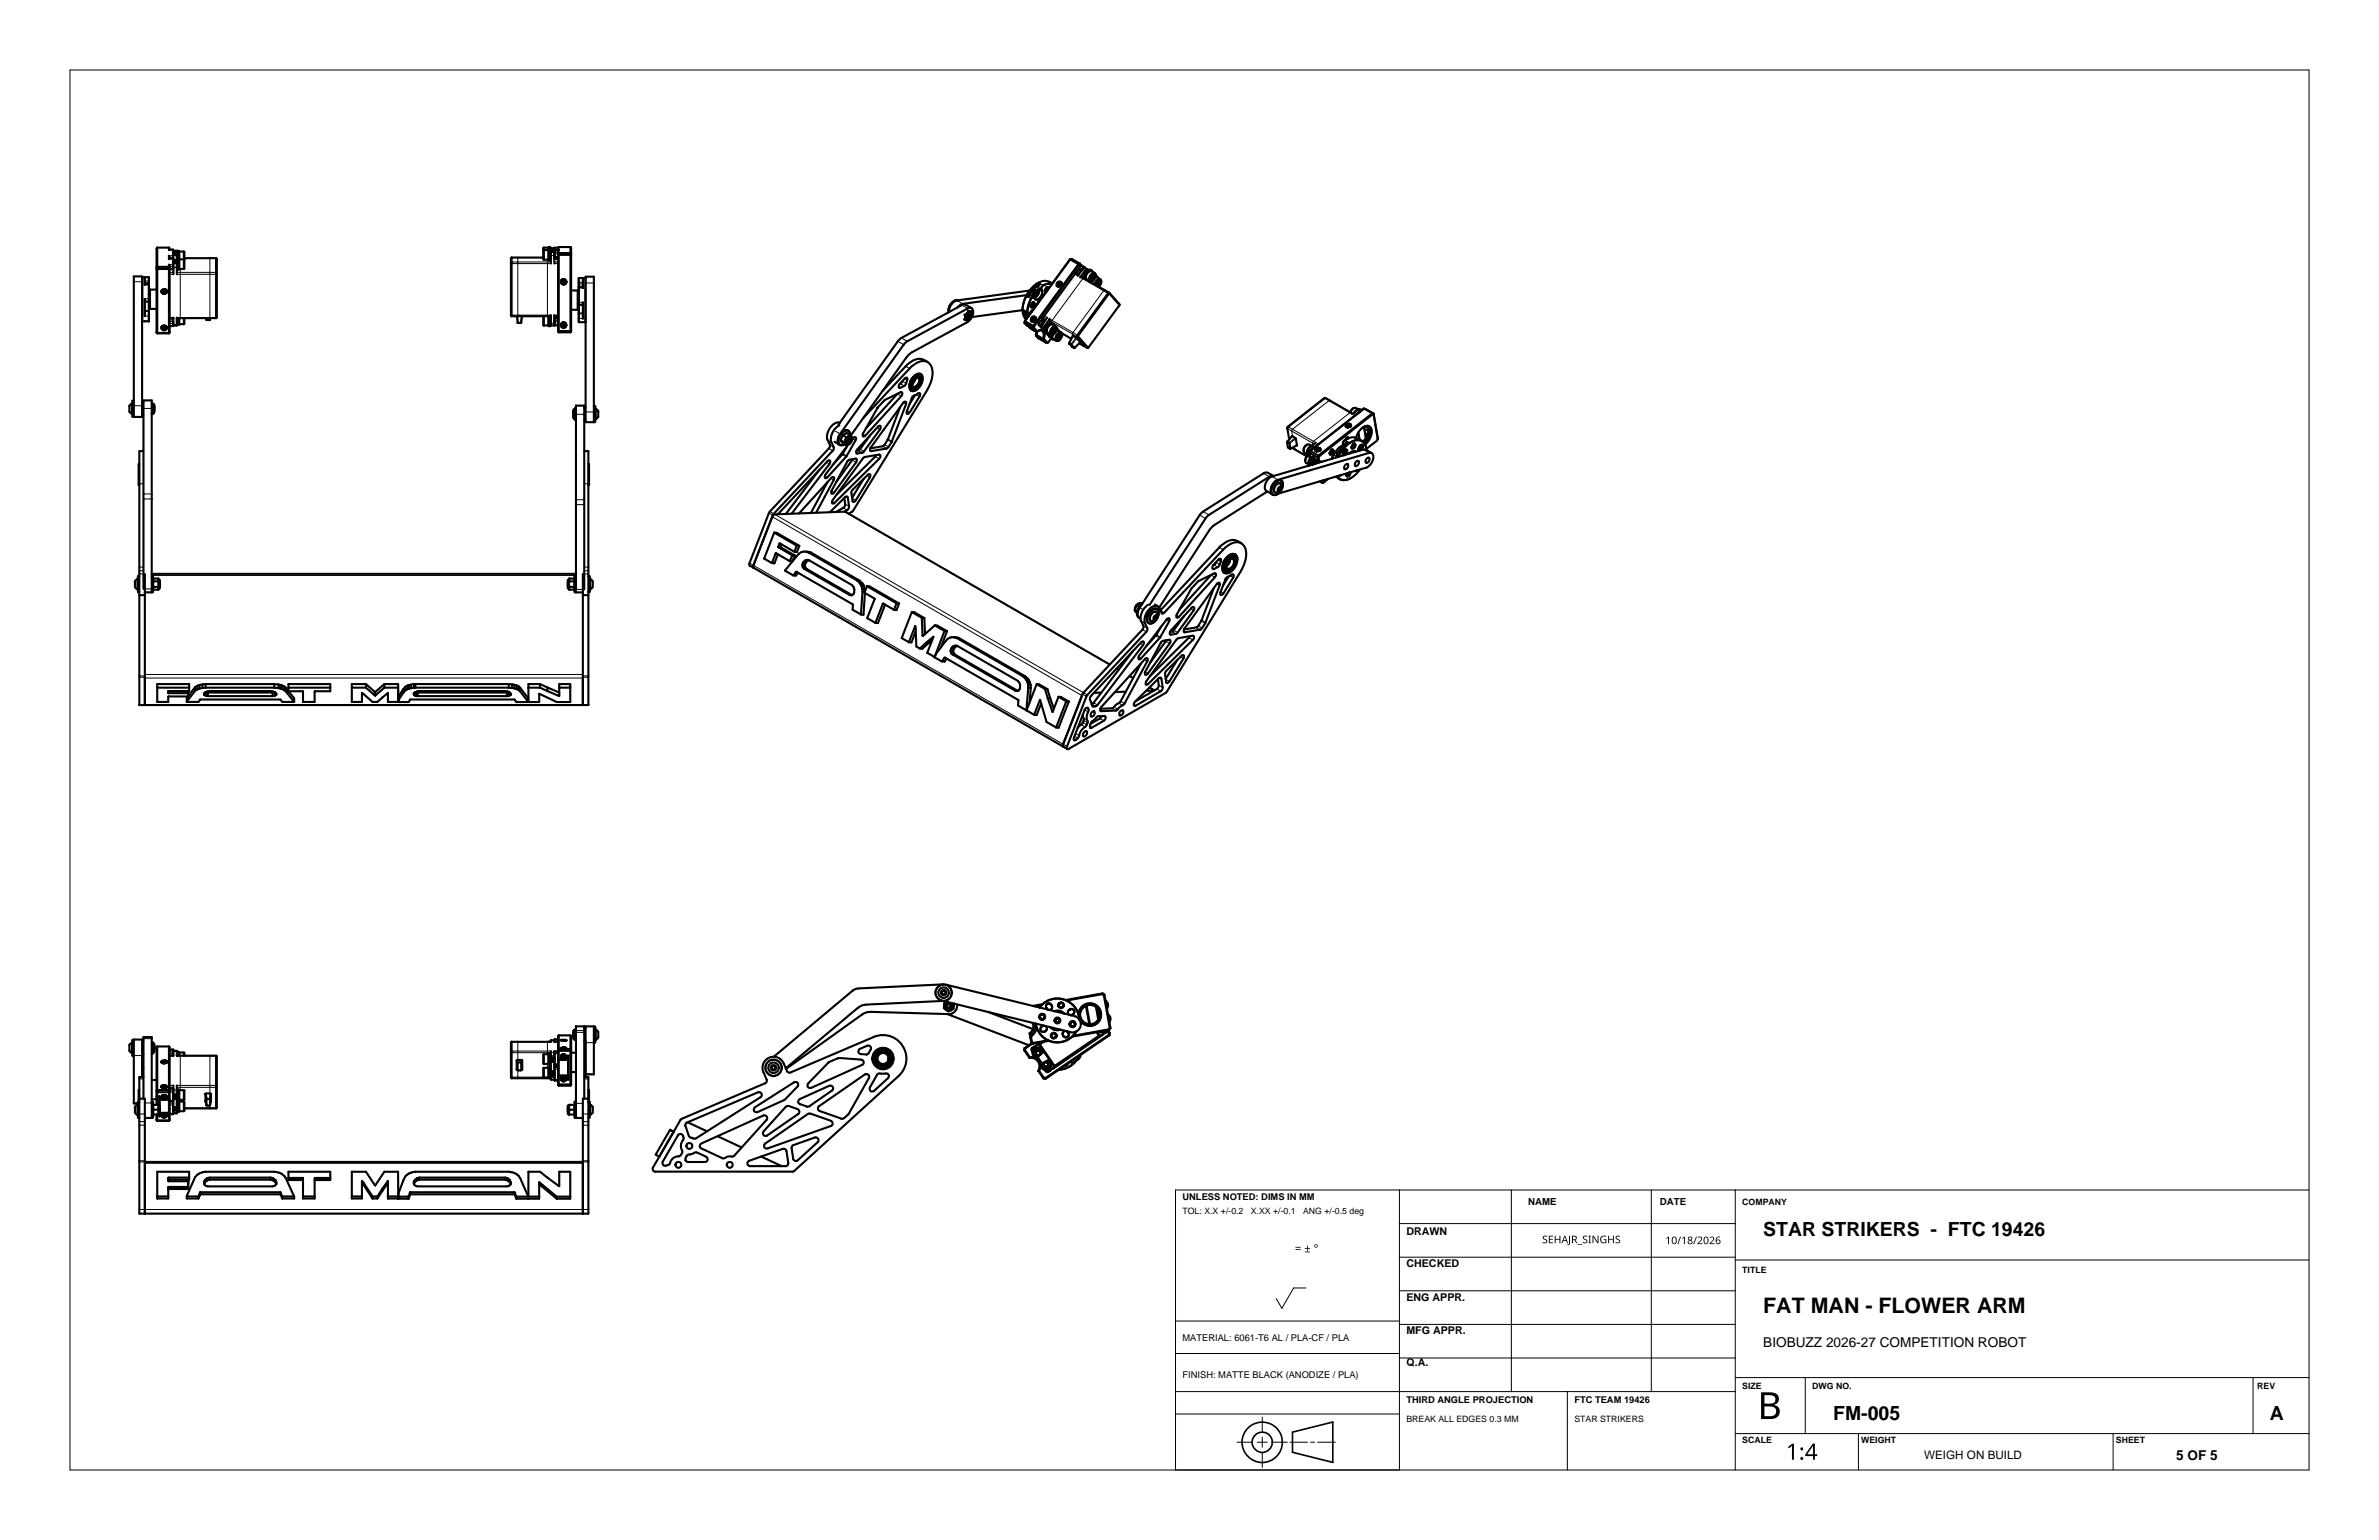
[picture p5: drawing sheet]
<svg xmlns="http://www.w3.org/2000/svg" width="432mm" height="279mm" viewBox="0 0 432 279" stroke-linecap="round" stroke-linejoin="round" font-family="sans-serif">
<defs><g id="words">
<text font-size="3.9" x="320" y="238.3">FAT MAN - FLOWER ARM</text>
<g font-size="3.5">
<text x="320" y="224.3">STAR STRIKERS - FTC 19426</text>
<text x="332.7" y="257.6">FM-005</text>
<text x="412" y="257.6">A</text>
</g>
<g font-size="2.5">
<text x="320" y="244.3">BIOBUZZ 2026-27 COMPETITION ROBOT</text>
<text x="395" y="264.9">5 OF 5</text>
</g>
<text font-size="2.1" x="349.2" y="264.7">WEIGH ON BUILD</text>
<g font-size="1.9">
<text x="255.3" y="224">DRAWN</text>
<text x="255.3" y="229.9">CHECKED</text>
<text x="255.3" y="236">ENG APPR.</text>
<text x="255.3" y="242.1">MFG APPR.</text>
<text x="255.3" y="247.9">Q.A.</text>
</g>
<g font-size="1.8">
<text x="277.4" y="218.7">NAME</text>
<text x="301.2" y="218.7">DATE</text>
</g>
<g font-size="1.7">
<text x="214.6" y="217.7">UNLESS NOTED: DIMS IN MM</text>
<text x="214.6" y="243.3">MATERIAL: 6061-T6 AL / PLA-CF / PLA</text>
<text x="214.6" y="249.9">FINISH: MATTE BLACK (ANODIZE / PLA)</text>
<text x="255.3" y="254.5">THIRD ANGLE PROJECTION</text>
<text x="285.8" y="254.5">FTC TEAM 19426</text>
</g>
<g font-size="1.6">
<text x="214.6" y="220.2">TOL: X.X +/-0.2</text>
<text x="227" y="220.2">X.XX +/-0.1</text>
<text x="236.5" y="220.2">ANG +/-0.5 deg</text>
<text x="316.2" y="218.7">COMPANY</text>
<text x="316.2" y="230.9">TITLE</text>
<text x="316.2" y="252">SIZE</text>
<text x="328.9" y="252">DWG NO.</text>
<text x="409.7" y="252">REV</text>
<text x="255.3" y="258.1">BREAK ALL EDGES 0.3 MM</text>
<text x="285.8" y="258.1">STAR STRIKERS</text>
<text x="316.2" y="261.9">SCALE</text>
<text x="337.8" y="261.9">WEIGHT</text>
<text x="384" y="261.9">SHEET</text>
</g>
</g></defs>
<g fill="none" stroke="#000" stroke-width=".38">
<path d="M24.3 50.2h1.5v25.4h-1.5zM25.8 58.3h.1M25.8 50.3v8M25.8 50.3h1.2M25.8 50.3h.1M26.2 54.2l.1 .2M26.3 54.2v3.1M26.3 58.3h.1M26.3 50.3v1.4M26.3 50.3h.1M26.3 51.6l-.1 .1M26.3 57.2l-.1 .2"/>
<path d="M26.3 51.5l.7 .1M27 58.3h-1.2M27 50.3v8M27 58.3h.1M27 53h.1M27 54.7h-.7M27 55.5h.1M27.1 53l.1 .1M27.1 53v2.5M27.2 55.5h-.1M27.2 56h1.2M27.2 52.5v3.5"/>
<path d="M27.2 52.5h1.2M28.4 48.8h2.4M28.4 48.5h2.4M28.5 44.9l-.1 .2v15.2l.1 .2M28.5 44.9v15.5M29.3 52.8l.1 .1M29.4 52.8v.1M29.4 52.9v.1M29.4 52.8h.1M29.4 52.7l.1 .2M29.4 52.8l.2 .2M29.4 53.1l.1 .1"/>
<path d="M29.4 59.5v.1M29.4 59.4v.1M29.4 52.7v.1M29.4 52.8l.3 .2M29.4 52.7h.1M29.4 59.5l.1 .1M29.4 59.4l.1 .1M29.4 59.4h.1M29.4 59.6h.1M29.4 59.5h.1M29.4 53v.1M29.4 52.7l.3 .2 .4-.1"/>
<path d="M29.4 59.4l.4 .2M29.4 52.9l.1 .1M29.4 59.6l.1 .1M29.4 59.3l.1 .1zM29.4 52.7l.2 .1M29.4 52.7a.46 .46 0 0 1 .8 .2v-.2M29.4 52.6v.1M29.4 59.3h.1M29.4 59.2l.1 .1M29.5 52.7l.2 .1M29.5 59.7h.1M29.5 59.7l.3 .1 .3-.1"/>
<path d="M29.5 59.3h.1M29.5 59.5h.1M29.5 59.3l.5 .1M29.5 59.3l.1 .1M29.5 59.5l.2 .1M29.5 59.6l.3 .1M29.5 59.6h.1M29.5 59.2h.1M29.5 59.2h.5M29.5 53h.1M29.5 59.4l.2 .1M29.5 59.2v.1"/>
<path d="M29.5 59.3h.6M29.5 53.2h.2M29.5 52.8v.1M29.5 52.6v.1M29.5 52.9h.2M29.5 59.3h.5M29.6 59.2v.1M29.6 59.1l-.3 .2M29.6 59.1l-.3 .3M29.6 59.4h.1M29.6 59.1l.5 .1M29.6 59.6h.2"/>
<path d="M29.6 53.3h.3M29.7 53l.1 .1M29.7 52.9h.1M29.7 52.5v.3M29.7 59.4h.1M29.7 59.5h.1M29.8 59.5h.1M29.8 52.9h.1M29.8 59.1l.3 .1M29.8 59.1l-.4 .2v.2M29.9 59.6h-.1M29.9 59.1h-.3"/>
<path d="M29.9 59.7h-.1M29.9 59.5h-.1M29.9 52.5l.3 .2-.1-.1M29.9 52.5h.1M29.9 52.5h.2M29.9 53.2h.1M30 52.5l.1 .1M30 59.5h-.1M30 59.4h-.2M30 59.4h.1M30 59.3v.1M30 59.7h-.1"/>
<path d="M30 59.2h.1M30 59.2v.1M30 59.3h.1M30.1 59.2h.1M30.1 52.9h-.3M30.1 59.2h-.1M30.1 59.5l-.2 .1M30.1 59.6h-.3M30.1 52.5l.2 .3M30.1 59.5h.1M30.1 59.3l-.1 .1M30.1 59.2v.1"/>
<path d="M30.1 59.3h.1M30.1 59.6l-.1 .1M30.1 59.6h.1M30.1 59.2l.1 .1M30.1 59.7h.1M30.1 52.7l-.4 .1M30.2 52.7l-.5 .1M30.2 59.3l-.2 .2M30.2 59.3l-.3 .2-.4-.1M30.2 52.7h.1M30.2 59.3l-.2 .1M30.2 59.5l-.1 .1"/>
<path d="M30.2 59.4l-.1 .1M30.2 59.4h.1M30.2 52.9l-.3 .2-.4-.1M30.2 59.2v.1M30.2 52.8l-.4 .2M30.2 52.8h-.1M30.2 52.7l-.1 .2M30.2 52.8h.1M30.2 52.7v.1M30.2 52.8l-.1 .2M30.2 59.3h.1M30.2 59.5h.1"/>
<path d="M30.2 59.3v.1M30.2 52.8l-.4 .3M30.2 59.4v.1M30.2 52.9a.43 .43 0 0 1-.4 .3 .43 .43 0 0 1-.4-.3M30.2 59.4l-.2 .3M30.2 53.1l-.3 .1M30.2 53.1h.1M30.2 59.6l-.1 .1M30.2 59.6h.1M30.2 52.7l.1 .1M30.2 59.4l.1 .1M30.2 59.5v.1"/>
<path d="M30.3 59.5h-.1M30.3 59.5h.1M30.3 52.8h.1M30.3 52.8l-.1 .3M30.3 52.8v.1M30.3 52.9l-.1 .2M30.3 52.9h.1M30.6 46.4l.2 .3M30.6 48l.2 .3M30.7 46.4l-.1 .6M30.7 44.9l.1 .4M30.7 44.9v.4"/>
<path d="M30.7 48v12.5M30.7 44.9h-2.2M30.7 45.3h-.1M30.7 45.3h.7M30.7 46.9h.7M30.8 46.6v.3M30.8 48.2v12.1M30.8 59.2h.6M30.8 57.7h.7M31.4 45.3v3.5M31.4 57.7v1.5M31.4 46.9v.1"/>
<path d="M31.4 45.3l.1 .1M31.4 48.8h-.6M31.4 46.9l.1 .1M31.5 48.8v1M31.5 45.4v.1M31.5 45.4h.1M31.5 45.5v3.3M31.5 57.6l-.1 1.6M31.5 45.5h.6v.5M31.5 46.2h.6M31.5 48.8h-.1M31.5 47.5h.1"/>
<path d="M31.5 46.1h.1M31.5 47.5v.1M31.5 46.1v.1M31.5 47.6h.1M31.5 46.2h.1M31.5 46v.1M31.5 47.4v.1M31.5 47.4h.1M31.5 46h.1M31.5 47.4l.1 .2v-.2M31.5 46l.1 .2v-.2M31.6 47.4h-.1"/>
<path d="M31.6 46h-.1M31.6 47.4h.1M31.6 46h.1M31.6 47.4v.1M31.6 46v.1M31.6 47.5h.1M31.6 46.1h.1M31.6 47.5v.1M31.6 46.1v.1M31.6 47.6h.1M31.6 46.2h.1M31.7 47.5v.1"/>
<path d="M31.7 46.1v.1M31.7 47.6h.1M31.7 46.2h.1M31.7 46v.1M31.7 47.4v.1M31.7 47.4v.2l.1-.1M31.7 46v.2l.1-.1M31.7 47.4h.1M31.7 46h.1M31.7 47.4l.1 .1M31.7 46l.1 .1M31.8 47.5h.1"/>
<path d="M31.8 46.1h.1M31.8 47.5v.1M31.8 46.1v.1M31.8 47.6h.1M31.8 46.2h.1M31.9 47.4l-.1 .1M31.9 46l-.1 .1M31.9 47.4v.2M31.9 46v.2M31.9 47.4h.1M31.9 46h.1M31.9 47.4l.1 .1"/>
<path d="M31.9 46l.1 .1M31.9 47.6h.1M31.9 46.2h.1M32 47.5h.1M32 46.1h.1M32 47.6h.1M32 46.1v.1M32 46.2h.1M32 47.5v.1M32.1 47.4l-.1 .1M32.1 46l-.1 .1M32.1 47.4v.2"/>
<path d="M32.1 46v.2M32.1 48.3h.1M32.1 47.4h.1M32.1 46h.1M32.1 47.4l.1 .1M32.1 46l.1 .1M32.1 47.4l.1 1M32.1 46l.1 1M32.1 58.3l.1 .1M32.1 48.3l.1 .1M32.1 46.9l.1 .1M32.1 46.2v1.2"/>
<path d="M32.1 47.6v2.2M32.1 45.8h-.6M32.1 47.2h-.6M32.1 46h-.6M32.1 47.4h-.6M32.1 47.6h-.6M32.1 57.6v1.5h-.6M32.1 47.7l.1 .7M32.1 46.2l.1 .8M32.1 57.7l.1 .7M32.2 48.4h.1M32.2 47h.1"/>
<path d="M32.2 47.5h.1M32.2 46.1h.1M32.2 47.6v.3M32.2 46.2v.3M32.2 58.4h.1M32.2 57.7v.5M32.2 47.5v.1M32.2 46.1v.3M32.2 47.9v.2M32.2 46.5v.2M32.2 58.2h.1M32.2 48.1h.1"/>
<path d="M32.2 46.7h.1M32.2 45.5h.3v3.4h-.3zM32.2 47.4v.1M32.2 46v.1M32.4 58.3l.1 .1M32.4 48.3l.1 .1M32.4 47.4l.1 .1M32.4 46l.1 .1M32.5 46.9l-.3 .1M32.5 57.7v1.2h-.3v-1.2v.2M32.5 58.7l.1 .1M32.5 48.7l.1 .1"/>
<path d="M32.5 47.1h1M32.6 57.7v1.1M32.6 48.8h.8M32.6 45.6l-.1 .1M32.6 45.6v3.2M33.4 45.6v3.2M33.4 58.8h-.8M33.4 45.6l.1 .1M33.4 57.7v1.1M33.4 45.6h-.8M33.5 45.7v3M33.5 46.8h5.7"/>
<path d="M33.5 48.7l-.1 .1M33.5 57.7l-.1 1.1M37.4 57.7l.1 .3M37.5 58h.6M38.2 57.7l-.1 .3M39.2 57.7h-7.1l.1 .7M39.2 46.8l.1 .2v10.6l-.1 .1M39.2 46.8v10.9M92.7 46.9v10.3l.2 .2M92.7 46.9h.1M92.9 46.7h5.7M92.9 46.7h.1"/>
<path d="M92.9 46.7v10.7M92.9 46.7l-.2 .2M92.9 57.4h7.1M93.8 57.4l.2 1.2M94.4 58.6h.2M94.5 58.6h-.6M94.8 57.4l-.2 1.2M98.6 57.4l.1 1.7M98.6 57.4h.1M98.7 44.9v2.2M98.7 57.4v1.7M98.7 44.9h.8"/>
<path d="M99.5 44.9v2.2M99.5 59.1h-.8M99.5 44.9l.1 .1M99.5 47.1h-.8M99.5 57.4v1.7M99.6 44.8h.3v2.4h-.3zM99.6 59l-.1 .1M99.6 47l-.1 .1M99.6 45.5h-1M99.9 58.7h.1M99.9 45.2h-.3M99.9 58.6v.1"/>
<path d="M99.9 46.7h.1M99.9 58.3v.4M99.9 46.3v.4M99.9 57.4v1.8h-.3v-1.8M99.9 57.8h.1M99.9 45.4h.1M99.9 45.8v.1M99.9 57.4h.1M99.9 45.9h.1M99.9 57.4v.2M99.9 57.8v.1M99.9 45.4v.3"/>
<path d="M99.9 57.9h.1M99.9 45.9v.6M99.9 57.9v.5M99.9 57.6v.1M99.9 45.7v.1M99.9 45.9l.1 .6M99.9 57.7h.1M99.9 45.8h.1M99.9 58l.1 .4M99.9 45.7h.1M99.9 58.4l.1 .2M99.9 46.5l.1 .1"/>
<path d="M100 45.3l-.1 .1M100 58.6h.1M100 46.6h.1M100 57.7l-.1 .1M100 45.3h.1M100 45.7l-.1 .2M100 58.4v.1M100 46.5v.1M100 57.7h.1M100 45.7h.1M100 58.6l-.1 .1M100 46.6l-.1 .1"/>
<path d="M100 45.7v.1M100 58.5v.1M100 57.7v.1M100 45.3v.1M100 45.8h.1M100 57.2v1.9h.6v-1.9M100 45.1v2.7M100 45v.1M100 45.7h.6M100.6 45.3v.3M100.6 45.9v1.9M100.6 45v.3"/>
<path d="M100.6 45.6v.1M100.6 45.1h-.6M100.6 45.6h-.6M100.6 45.3h-.6M100.6 45v.1M100.6 45h.1M100.6 58.7h.1M100.6 45.7v.2M100.6 46.7h.7M100.6 45h-.6M100.6 57.4h.7M100.6 59h.1"/>
<path d="M100.6 46.9l.1 .1M100.6 45.8v.1M100.6 46.7h.1M100.7 45v2M100.7 57.4v1.6M100.7 44.9l-.1 .1M100.7 57.4h.1M100.7 58.1h.1M100.7 45.5h-.1M100.7 57.4l-.1 .1M100.7 44.9v.1M100.7 45.5h.1"/>
<path d="M101.3 57.4h-.6M101.3 46l.1-.1h2.1l.2 .1M101.3 59h-.6M101.3 47h-.6M101.4 45.3l-.1 .1M101.4 45.8l-.1 .2v14.2l.1 .1M101.4 44.8v.2l-.7-.1M101.4 45.3v.2h-.7M101.4 45.8v14.5M101.4 44.8l-.1 .1M101.9 51l.1 .2M101.9 51v.1"/>
<path d="M101.9 51.1h.1M101.9 51.1v.1M101.9 51v.2M101.9 51h.1M101.9 51.2l.4 .3M101.9 59h.1M101.9 59v.1M101.9 51.1l.1 .3M101.9 58.9v.1M101.9 58.8v.1M101.9 58.9h.1M101.9 59.1h.1"/>
<path d="M101.9 58.9v.2M101.9 51.2l.2 .2M101.9 59.1l.1 .1M101.9 58.9l.2 .3M101.9 59l.1 .1M101.9 58.8h.1M101.9 59.1l.2 .2M101.9 51.4h.1M101.9 51.4l.3 .2 .3-.1M101.9 59l.3 .2M101.9 59.1h.7M101.9 51.2l.1 .2"/>
<path d="M102 59v.1M102 59.2h.1M102 58.8h.1M102 59.1h.1M102 59.2v.1M102 58.9h.6M102 59.2l.2 .2h.3M102 59.1l.1 .1M102 58.7l.7 .1M102 59.1v.1M102 58.8l.6 .1M102 58.8v.1"/>
<path d="M102 59l.6 .1M102 59.2l.1 .1M102 51.4h.1M102 51.4h.4M102 59.1h.6M102.1 59.1h.4M102.1 59.1h-.1M102.1 59.3h.1M102.1 58.7l.6 .1M102.1 59.2h.1M102.1 59.2l.1 .1M102.1 51.4l.1 .1"/>
<path d="M102.1 58.5l-.1 .1M102.1 58.5h.3l.3 .2M102.1 58.5h.1M102.1 51.4h.1M102.1 50.7l-.2 .3M102.1 59.2h.4M102.1 59.3h.3M102.2 59.2h.1M102.2 59.2h.2M102.2 59.3h.1M102.2 59.3l.1 .1M102.2 51.5h.1"/>
<path d="M102.2 51.5h.2M102.3 51.5l-.2-.1 .2 .1M102.3 59.4h.2M102.3 51.5h.1M102.3 59.4h.1M102.3 50.7a.42 .42 0 0 0-.4 .2 .42 .42 0 0 0 0 .5M102.3 50.7l.1 .7-.4-.2M102.3 59.3h.1M102.4 58.6l-.5 .2M102.4 58.6h-.4M102.4 58.6h.1M102.4 51.5h.1"/>
<path d="M102.4 51.4h-.2M102.4 59.2h.1M102.4 59.3h-.1M102.4 51.5h-.1M102.4 50.7a.43 .43 0 0 1 .3 .4 .43 .43 0 0 1-.3 .4M102.4 51.4l-.1 .1M102.4 51.4h.1M102.4 59.2h-.2M102.4 59.3h.1M102.5 59.2h-.1M102.5 59.3h-.1M102.5 59.3h.1"/>
<path d="M102.5 59.2h.1M102.5 59.2l-.3 .1M102.5 51.4h-.1M102.5 51.3l-.1 .1M102.5 59.3h-.4M102.5 59.4h.1M102.5 51.4l-.1 .1M102.5 50.8v.5M102.5 51.3v.1M102.5 59.1h.1M102.5 58.6h.1M102.5 58.6l.1 .1"/>
<path d="M102.5 59.2l-.1 .1M102.6 58.9h.1M102.6 51.3l-.2 .1M102.6 59.2h-.2M102.6 59.2h-.1M102.6 59.3h-.1M102.6 59.3h.1M102.6 51.3h-.1M102.6 51.4l-.2 .1M102.6 58.7h.1M102.6 59.2l-.1 .1M102.6 59.1l-.1 .1"/>
<path d="M102.6 59.2h.1M102.6 59.2l-.3 .1M102.6 59.1h.1M102.6 51.4h.1M102.6 51.3h.1M102.6 51.5h-.1M102.6 59.1v.1M102.6 51.2v.1M102.7 59.2l-.1 .1M102.7 58.7v.1M102.7 51.2l-.1 .1M102.7 59.1l-.1 .1"/>
<path d="M102.7 51.2l-.2 .2M102.7 51.3l-.1 .1M102.7 58.9v.1M102.7 59l-.1 .1M102.7 59h.1M102.7 50.9v.3M102.7 51.2h.1M102.7 51.4h-.2M102.7 51.2v.1M102.7 51.4l-.1 .1M102.7 58.9h-.1M102.7 51.1l-.1 .2"/>
<path d="M102.7 59.1h.1M102.7 58.9h.1M102.7 59l-.1 .2M102.7 58.7h.1M102.7 51.1l-.1 .1M102.7 51.1v.1M102.7 51.1h.1M102.7 59.1l-.2 .2M102.7 51.1v.2M102.7 58.7l.1 .1M102.7 58.9l-.1 .2M102.7 59.1v.1"/>
<path d="M102.7 58.8h.1M102.7 59l-.2 .2M102.7 59v.1M102.7 58.8v.2M102.7 58.9v.2M102.7 59.2l-.2 .2M102.7 59.2h.1M102.8 58.8v.2M102.8 59l-.1 .2M102.8 59h.1M102.8 51.1l-.1 .3M103.5 44.8h-2.1"/>
<path d="M103.5 44.8l.2 .2v15.2l-.2 .1M103.5 44.8v15.5M103.7 56.2h1.2M103.7 52.7h1.2M103.7 60h-2.4M103.7 46.3h-2.4M104.9 52.7v3.5M104.9 55.7h.1M104.9 53.2h.1M104.9 53.2v2.5M105 55.3h.8M105.1 50.5v8"/>
<path d="M105.1 50.5h1.2M105.1 50.5h.1M105.7 52.2l.1 .1M105.7 57.7l.1 .1M105.8 52.1v-1.6v1.8M105.8 55v2.7M105.8 52l-.8 .1M105.8 54.9l-.1 .2M105.8 54.9v2.9M106.3 50.2h1.5v26.4h-1.5zM106.3 58.4l-1.2 .1M173.7 54.5a2.17 2.17 0 0 0-1.4 2.1"/>
<path d="M173.7 54.4a2 2 0 0 0-1.5 2.3M174.7 55.2l-.4 .1-.5 .5M175 57.9l.1 .1M175 57.1l.2 .1M175.1 58l.3 .1M175.1 57.2l.1 .4M175.2 57.6l.1 .5M175.2 57.6l-.1 .4M175.3 55.3l-.2-.1-.6 .2-10.9 5.9M175.3 55.3l1.1 .6M175.4 58.1h.1M175.5 58.1h.1"/>
<path d="M175.5 58.1h.2M175.5 56.9l-.3 .7M175.5 56.8l-.3 .4M175.6 56a.7 .7 0 0 1 .8 0 .7 .7 0 0 1 .2 .8l-.4 1.1-.6 .6-10 5.4M175.6 56l-10.9 5.9M175.7 56.3l.1 .1M175.7 57.7h.1M175.7 58.1l-.2 .1M175.8 56.4l.3 .2M175.8 56.4l-.3 .5M175.8 57l.4-.1a.61 .61 0 0 1-.6 1 .64 .64 0 0 1 .2-.9zM175.9 57.2h.2l.1 .2-.2 .2-.2 .1z"/>
<path d="M176 57.7h-.1M176.1 57l-.4 .3v.4M176.1 57h.1M176.1 56.6l.3 .2M176.1 56.6h-.4l-.2 .3M176.1 56.5l.3 .1M176.1 56.9a.64 .64 0 0 1-.5 1M176.2 57.3v-.2a.39 .39 0 0 0-.5 .2 .39 .39 0 0 0 .1 .5l.1-.1M176.3 56.5l.1 .1M176.4 56.6h.1M176.4 56.6v.1M176.4 56.7a1.13 1.13 0 0 1-.7 1.4"/>
<path d="M185.6 56.3l-9.2 1.2M185.9 56.5v-.2l.1 .9 .3 .7M185.9 56.5l.4 1.3M185.9 56.5l.1 .1M186 58.6l.3 .4M186 58.6l1.5 .9M186 58.5v.1M186 58.3v.2M186 58.3v.3M186 58.3l1.5 .8M186 56.6l.5 .3M186.3 59l1.8 1.2"/>
<path d="M186.4 53.5l-11.6 1.6M186.5 57.2l.1-.2-.2 .2 .2 .2M186.5 56.9v.4l.1 .1M186.7 53.8l.3-.2 .6 .3M186.7 56.9h.1M186.8 56.8h.1M186.9 59.3l.8 .6zM186.9 52.7l-13.2 1.8h.2M187.1 59.4l.6 .4M187.1 55.6h.1M187.1 55.5v.1M187.1 55.6v.1"/>
<path d="M187.1 55.4h.1M187.1 55.7h.1M187.1 55.7h.3M187.2 56.4v.2M187.2 56.4l.1 .1M187.3 58.1v.1M187.3 58.2v.1M187.3 58.3h.1M187.3 57.8l-.1 .2 .1 .3M187.3 55l.4-.1a.59 .59 0 0 1-.5 .9 .6 .6 0 0 1 .1-.8zM187.4 58.2v.1M187.4 58.2h.1"/>
<path d="M187.4 58l-.1 .3M187.4 58.3h.1M187.4 57.5l.4 .1M187.4 57.5v.1M187.4 58.1v.1M187.4 54.9v.1M187.4 55l-.3 .5M187.4 57.8l-.1 .3M187.4 56.3l-.6 .5-.2 .1a3.9 3.9 0 0 1 .9-3l.2 .1-.2-.1-.4 .3a4.4 4.4 0 0 0-.6 2.7h.3l-.2 .1M187.4 57.8h.1M187.5 54.9v.2M187.5 54.9h.2"/>
<path d="M187.5 55.1l-.5 .5M187.5 55.1h.1M187.5 59.5h.2l.5 .7M187.5 59.5l.6 .7M187.5 58.2v.1M187.5 58.3h.1M187.5 59.1v.4M187.5 53.3v.1M187.5 54.9a.56 .56 0 0 1-.4 .7M187.5 54.9l.1 .2M187.5 54.9h.1M187.5 57.9l-.1 .2"/>
<path d="M187.5 57.8v.1M187.5 57.6l-.2 .2M187.5 57.6h.1M187.6 57.7l-.2 .1M187.6 55.1l-.2 .4-.3 .1M187.6 55.1h.1M187.6 55.1l-.1-.2-.1 .1-.3 .4M187.6 58.3h-.1M187.6 58.3h.1M187.6 55.1l-.1 .4-.4 .1M187.7 54.9h.1M187.7 57.8h-.2"/>
<path d="M187.7 58.1l-.2 .2M187.7 59.8h.1M187.7 57.6h-.2M187.7 54.9v.4l-.3 .4M187.7 57.6h.1M187.7 57.8h.3M187.7 57.8h.1M187.7 58.1l-.1 .2M187.7 58.2h.1M187.7 54.9v.5l-.3 .3M187.7 58.3h.1M187.7 57.5l-.4 .1"/>
<path d="M187.7 59.2v.3M187.7 57.5h.1M187.7 58.3h-.1M187.8 57.6h.1M187.8 57.7h.1M187.8 57.7h-.2M187.8 57.5h.1M187.8 57.5l-.4 .1M187.8 57.5l.1 .1M187.9 57.7h.1M187.9 57.7h-.4l-.2 .4M187.9 57.7l-.4-.1-.3 .2"/>
<path d="M187.9 52.6l.3 .1M187.9 57.6v.1M187.9 58.1l-.2 .2M187.9 57.9h.1M187.9 57.9l-.4 .3M187.9 58.1h.1M187.9 57.8h.1M187.9 57.8l-.4 .1-.1 .4M187.9 57.7l.1 .1M187.9 57.7l-.3 .1-.2 .2M187.9 57.8a.47 .47 0 0 0-.5 .5M187.9 52.6v.3l-.4 .5"/>
<path d="M187.9 57.6h.1M187.9 57.6l.1 .1M187.9 52.6h.1M187.9 58l-.2 .1M187.9 58.1l-.3 .2M188 57.7v.1M188 58l-.1 .1M188 52.7l-.2 .4-.3 .3M188 57.8h.1M188 58h.1M188 58h-.1M188 58l-.3 .1"/>
<path d="M188 57.9h-.1M188 57.8v.1M188 57.9h.1M188 57.9v.1M188 57.7h.1M188.2 52.7a.56 .56 0 0 1 0 .6 .56 .56 0 0 1-.6 .3l-.1-.2M188.2 52.8a.51 .51 0 0 1 0 .6 .51 .51 0 0 1-.6 .1M188.2 52.7a.52 .52 0 0 0-.6 .1 .52 .52 0 0 0-.1 .6M188.2 52.7l.1 .1M188.3 55l.9-1.1-.5 .5-.4 .7M188.4 51.4a6.2 6.2 0 0 0-2.8 4.8M188.4 51.3h.1"/>
<path d="M188.5 52.2l.1 .2M188.5 58.9l.8 .9M188.6 58.6l-.1 .4M188.6 52.5a1.31 1.31 0 0 1-.9 1.6M188.7 51.6l.1-.1a6.6 6.6 0 0 0-2.2 2.4l.1-.1M188.7 51.6l-.2 .7M188.7 51.6a6.1 6.1 0 0 0-2 2.2M188.8 58.3l.3-.1 .4 .2-.2 .1M188.8 58.3l-.2 .3M189 58.9l-.1 .3 .1 .1M189 52.6v-.4a1.43 1.43 0 0 1 1.9-.7 1.73 1.73 0 0 0-1.9 .7l.1 .5M189 52.5l.1 .2"/>
<path d="M189 59.2h.1M189.1 52.7a1.19 1.19 0 0 1-1.2 1.6l-.1-.2M189.1 52.7a1.24 1.24 0 0 1-1.1 1.7l-.3-.5M189.1 57.9l.5 .3M189.2 58.8l-.1 .7M189.2 57.8l-.1 .4M189.2 57.7l.5 .5M189.3 58.5l-.3 .4M189.3 59.8l.3 .1M189.3 58.6l-.3 .4v.2M189.4 58.5l-.1 .1M189.4 59.7l.2 .2"/>
<path d="M189.6 59.9l.1 .2M189.6 59.9l.1 .1M189.6 59.8v.1M189.6 52.7v.1M189.6 52.8h.1M189.7 52.8h.1M189.7 52.8l.1 .1M189.8 52.5l-.1 .1M189.8 52.5h.1M189.9 52.9h-.1M189.9 52.6l-.3 .2M189.9 52.9h.1"/>
<path d="M189.9 52.4l-.1 .1M189.9 52.6h.1M189.9 52.4h.1M189.9 52.8h-.2M190 52.1h.1M190 52.2l-.1 .2M190 52.2h.1M190 52.1v.1M190 59.9v.1M190 52.1l-.1 .4-.2 .2M190 52.8h.1M190 52.1l.1 .2"/>
<path d="M190.1 52.1h.1M190.1 52.1h-.1M190.1 52.7l-.4 .1M190.1 57.6l-.9 1.2M190.1 52.6v.1M190.1 52.1a.53 .53 0 0 1-.4 .7M190.1 52.3l-.2 .3M190.1 52.3h.1M190.1 52.1l.1 .2M190.2 52.2l-.3 .6M190.2 52.3l-.1 .3M190.2 52.3h.1"/>
<path d="M190.3 52.3v-.1a.5 .5 0 0 0-.5 .2 .5 .5 0 0 0 0 .6M190.4 51.1a2.69 2.69 0 0 0-3 1.1 5.2 5.2 0 0 0-1.5 5.3l.3 .5M190.4 51.1l.6 .4M190.5 58.2l.3 .4M190.5 57.9v.3M190.5 57.9l-.9 1.3a.45 .45 0 0 0 .1 .6l-.6-.4M190.5 51.3l.3 .1M190.5 59l-.4 .4-.1 .5M190.6 51.2h.1M190.6 58.9h-.1M191 58.9a1.02 1.02 0 0 0-.8 1.5l.6 .3M191 60h.1"/>
<path d="M191 60l.4 .2M191 59.5l.5-.2 .1 .1a.91 .91 0 0 1-.8 1.3 .87 .87 0 0 1 .2-1.2zM191 58.9l.6 .3M191 58.7a.93 .93 0 0 0-1.3 .9 .61 .61 0 0 0 .3 .9M191.1 59.8l-.1 .2M191.2 59.7l.2-.1 .2 .2M191.2 59a.48 .48 0 0 0-.7-.2 1.2 1.2 0 0 0-.5 1.7h.3M191.3 59.6l.3 .2M191.6 59.8l-.3 .5-.3 .1-.1-.2M191.6 59.8l-.2-.2a.51 .51 0 0 0-.5 .6M191.6 59.8l-.2 .4M191.7 60l.2-.1 .7 .4"/>
<path d="M191.8 59.8l.3 .1 .1 .2M191.8 59.6a.38 .38 0 0 0-.4-.4 1.12 1.12 0 0 0-.6 1.5h.4M191.8 59.7h.1M191.8 59.6v.1M191.9 59.7l.1 .1M191.9 51.8h.1M191.9 51.8l.1 .1M192 51.9h.1M192 51.9l.1 .1M192.1 51.4l-.2 .4M192.1 51.4h.1M192.1 51.9h.1"/>
<path d="M192.1 52h.1M192.2 51.9l-.1 .1M192.2 51.5l-.2 .4M192.2 51.5h.1M192.4 51.3h.2M192.4 51.2l.2 .2-.1 .4M192.4 51.9h-.3M192.5 51.2a.46 .46 0 0 0-.5 .1 .46 .46 0 0 0-.1 .5M192.5 51.8l-.4 .2M192.5 51.8l-.1 .1M192.5 51.8h.1M192.6 51.3l-.5 .1"/>
<path d="M192.6 51.3h.1M192.6 51.3a.44 .44 0 0 0-.5 0 .44 .44 0 0 0-.2 .5M192.6 51.5h.1M192.6 51.5l-.4 .1-.1 .3M192.6 51.4h.1M192.6 51.4a.44 .44 0 0 0-.5 0 .44 .44 0 0 0-.1 .5M192.6 51.4l-.4 .2-.1 .3M192.6 51.5l-.3 .1-.2 .3M192.6 51.2l.1 .4M192.6 51.2h.1M192.6 51.2l.1 .3M192.6 51.4l-.4 .1"/>
<path d="M192.6 51.4a.46 .46 0 0 0-.5 .5M192.7 51.5l-.2 .3M192.7 51.5l-.3 .4M194.2 47.1l.3-.1 1.5 .8M194.2 47.1l-8.2 11.2M194.2 47.1l1.5 .8M195.2 49.6l.5 .3M195.3 49.5l.2 .3M195.3 49.5l.5 .3M195.5 49.2l-6.3 8.6M195.7 47.9l-8.2 11.2M195.7 47.9l.1 .2-8.1 11.1-.2-.1"/>
<path d="M195.8 49l-.3 .2M195.9 48.7l-.1 .3M196 47.8l-.3 .2M196 47.8l.8 .7-.2 .1-.4 .6M196 47.8l.2 .4M196 48l-.2 .1M196.1 48.3l-.2 .4M196.3 50.2l-.3 .1M196.3 48.2l-.2 .1M196.3 50.2l5 2.9M196.3 49v.1M196.5 48.9l-.9 1.2"/>
<path d="M196.8 48.6l-.4 .4M196.8 48.5l.2 .2M196.8 48.5l.6 .4h-.2l-.3 .2M196.9 48.7l-.1-.1-.3 .3M196.9 49.1l-.8 1.2M197.4 50.8h.1M197.4 48.9l.1 .1M197.7 49.2a1.2 1.2 0 0 0-.6 1.1M197.8 51.1h-.1M198 49a1.23 1.23 0 0 0-1.2 1.5M198 51.1v.1M198 49l.1 .1"/>
<path d="M198.1 51.1v.2v-.2M198.1 49.9l.4-.3 .2 .1a.89 .89 0 0 1-.8 1.3 .84 .84 0 0 1 .2-1.1zM198.1 50.3l.4 .2M198.1 50.3h.1M198.1 49.2a1 1 0 0 0-.9 1.5M198.1 49.2l.6 .3M198.2 50.1l-.1 .2M198.3 49.3l-.2-.2a1.28 1.28 0 0 0-1.2 1.5M198.3 50l.2-.1 .1 .2M198.3 50h.2a.45 .45 0 0 1 0 .4 .45 .45 0 0 1-.4 .3l-.1-.2zM198.3 51h.1M198.4 50l.2 .1"/>
<path d="M198.5 50.5l-.3 .2-.2-.2M198.6 50.1l-.1 .4M198.8 51.6l.1-.4a.58 .58 0 0 1 1-.3v.5l-.5 .6M198.8 50.3l.9 .3M198.9 50l-.2-.4a1 1 0 0 0-.9 1.5l.4-.1M198.9 50v.1M198.9 50.1l.4 .3M198.9 49.9v.1M199 50.1l.1 .1M199.1 51.4l.4 .2M199.1 51.4h.1M199.1 51.3l.3-.2h.2l-.1 .5-.3 .3a.35 .35 0 0 1-.1-.6z"/>
<path d="M199.2 51.2l-.1 .2M199.3 51.1l.2-.1 .1 .2M199.4 51.1l.2 .1M199.5 51.6l-.3 .2-.2-.2M199.6 51.2l-.1 .4M199.9 51.1l-.2-.4a.96 .96 0 0 0-1 .9M199.9 51v.1M201.1 53.2l-5.5 7.6M201.2 53.3l-5.5 7.6M201.3 53.2l-.2 .1M201.3 53.3h-.1M201.4 53.1l1.7 2"/>
<path d="M201.4 53.3l1.8 2-.1 .2M203.1 55.2h.1M203.1 55.4l-5.7 7.7M203.2 55.2v.1M23.5 74.7l.4 .4M23.5 73.6v1M23.9 73.2l-.4 .5M24 72.8h.3M24 75.5l.1 .1 .2-.1M24 72.8v2.7M24 73.2v1.9M25.8 73h.2"/>
<path d="M26 75.3h-.2M27.5 73.2h.2M27.5 74.1h.2M27.7 73.2l.1 1.3M27.7 75h.1M27.7 73.2l.1 1.8M27.7 75h-.2M27.8 73.3l.2 .2M27.8 75l-.3 .1M27.8 74.5l-.1 .5M27.8 75h.1M28 73.5v1.3l-.2 .3"/>
<path d="M28 73.8v.7M28.4 60.3l.1 .1M28.5 60.4v.1M30.7 60.5h-2.2M30.8 60.3l-.1 .2M30.8 60.3l-.1 .1h-2.2M101.4 60.3h2.1M104.1 75.8l.2 .2M104.1 74.7v.8M104.1 74.4v1.4M104.3 75.9v.2M104.3 74.3l-.2 .1"/>
<path d="M104.3 75.9v.2h.2M104.3 74.2v1.7M104.3 74.1v1.5M104.3 74.1v.1M104.3 74.1h.2M104.5 74.6h-.2M104.5 75.6h-.2v.3M106 74h.3M106.3 76.2h-.3M107.8 76.5l.1 .1 .1-.1M107.8 73.7l.1-.1 .1 .1v2.8M108 76h.1"/>
<path d="M108 74.1l.1 1.9M108.1 74.2l.5 .4M108.6 74.6v1l-.5 .5M150.2 79.8l.5 1.1-.2 .4-10.8 11.5M152.1 80a.72 .72 0 0 0 .4 .7 .72 .72 0 0 0 .8-.1M152.1 79.7v.3M152.1 79.6v.1M152.1 79.6h.1M152.3 79.1l-.2 .5M152.4 77.2a2.89 2.89 0 0 0-1.5 3.1M152.4 76.7a2.06 2.06 0 0 0-2.1 1.6 2.1 2.1 0 0 0-.1 1.5M152.4 78.9l-.1 .2"/>
<path d="M152.6 79.9l.4 .5 .6 .4M153 79l-.4 .9M153 79l.6 .3M153 79l.7-.4 .7 .5M153.4 79.8v.8M153.5 79.8l-.3 .5-.6-.4M153.6 79.4l-.2 .4M153.8 78.1h.1M153.8 78.1a1.52 1.52 0 0 0-1.3 .7M153.8 78.1l.4 .2 .1 .6M154 79.2l-.4 .2M154 79.2l-.6 .6"/>
<path d="M154 79.6l.4-.1a.61 .61 0 0 1-.6 .9 .63 .63 0 0 1 .2-.8zM154.1 79.7h.2l.1 .2-.2 .3-.2 .1-.1-.3zM154.3 79.6l-.4 .2v.5M154.3 79.6h.1M154.3 79l-.3 .2M154.3 79.5a.64 .64 0 0 1-.5 .9M154.4 79.8v-.1a.38 .38 0 0 0-.5 .1 .38 .38 0 0 0 .1 .5h.1M154.4 79.1l-.4 .1M154.4 79.8h.1M154.4 79.1l.1 .1M154.5 79.2l.1 .2M154.5 79.2h.1"/>
<path d="M154.6 79.4l.1 .4M154.7 79.8l-.3 .5-.4 .4M154.8 79.5l.3-.2 .3 .1v.2l-1.9 3.3M154.8 79.5l-.1 .3M156.6 78.6l.1 .6 .4-.2M158 79l-2.2 2.7M159.3 74l-2.6 4.6M159.7 77.9l.2-.5-.3-.2-4 4.3M159.7 77.9l-2.9 4-.3 .3M160.5 72.7l-1.2 1.3M161.1 79.8l-.5 .9-.4 .3M162.9 71.5l-5.7 6.3"/>
<path d="M163.3 69.6l-.2 .6 .1 .2h.2M163.4 73.8l-2.3 6M163.4 69.6l-.1 .1M163.4 71.2l.4 .1-.2 .5-6.5 7.2M163.5 71.2l-3 1.5M163.6 61.3l-.7 .6-10.7 15.1M163.7 69.2l-.3 .4M163.9 73.1l.4-.2h.1l.1 .4-2.6 6.8-.6 1M163.9 73.1l-5.9 8.1-.1 .5 .2 .2 2.8-.5M164 62.5l-11.7 16.5a1.52 1.52 0 0 0 0 1.7M164.1 70l-.7 .4M164.2 68.7l.3-.2 .2 .3-.3 .9-.3 .4"/>
<path d="M164.2 68.7l-.9 .9M164.4 66.5l-4.3 4.5M164.5 64.9l-10.1 14.1M164.6 74.6v.5l.5-.3M164.6 61.9l-.6 .7M165.1 66.9a3 3 0 0 1 3.3-1.2 2.81 2.81 0 0 1 .6 3.4l-.7 1.7M165.1 69.9a.61 .61 0 0 0 .2 .7 .61 .61 0 0 0 .7 0M165.1 66.9l-8.4 9M165.4 70.6h.5M165.5 72.2l.3-.3 1-.6 .2 .2-.1 .4-1.8 2.9M165.5 72.2l-.9 2.4M165.5 63.9l-1 1"/>
<path d="M165.6 70.4l.1 .1M165.7 68.4a1.06 1.06 0 0 1 1.7-.3 2.36 2.36 0 0 1-1.7 2.9 .83 .83 0 0 1-.7-1.1l.4-1zM166 68.7l.7-.4 .3 .1a1.04 1.04 0 0 1 0 1.4 1.12 1.12 0 0 1-1.3 .7 1.27 1.27 0 0 1 .3-1.8zM166.1 71.7l-1 1.6M166.1 68.8l.5-.3 .2 .1a1.16 1.16 0 0 1-1 1.7 1.09 1.09 0 0 1 .3-1.5zM166.1 68.8l-.4 .8M166.2 68.1a.6 .6 0 0 1 .6-.1 .6 .6 0 0 1 .4 .6M166.2 70.7l-.4 .2h-.5M166.7 67.8h.2a.85 .85 0 0 1 .5 1.1 2.3 2.3 0 0 1-1.8 2l-.3-.1-.2-.2M166.8 68.5a1.24 1.24 0 0 1-1 1.7M166.8 68.2a1.44 1.44 0 0 0-1.3 2.2M166.8 68.2a1.41 1.41 0 0 0-1.4 .7 1.41 1.41 0 0 0 0 1.5"/>
<path d="M166.8 68l.3 .5M167 68.3a1.18 1.18 0 0 0-1.7 1.1v.8l.2 .2M167 67.9l.3 .4v.3M167.2 69a.75 .75 0 0 0-.2-.9 .75 .75 0 0 0-1 .1 2.09 2.09 0 0 0-.8 2.2 .74 .74 0 0 0 1.2 0M167.4 68.6h.1M167.7 65.3a2.46 2.46 0 0 0-2.8 .7l-.5 .5M167.7 65.3l.7 .4M168.3 70.8l-13.7 22.1M188 60.7v.1M188.2 60.2l-.2 .5M188.2 60.2l-.1 .8 .3 .4 1.6 .8M188.2 60.2l-.1 .6a.79 .79 0 0 1 .5-.9 .79 .79 0 0 1 1 .5l-.2 1.1"/>
<path d="M188.2 60.2h-.1M188.4 60.1a.74 .74 0 0 1 .9 .1 .74 .74 0 0 1 .1 .9l-.1 .4M188.4 61.2l-.3-.4 1.2 .7M188.5 61.1v.1M188.5 61.1l.6 .4 .2 .2zM188.5 61.1h.1M188.6 61.2l.2 .1M188.7 61.2h.1M188.8 61.2l.5 .4M189.3 61.5h.2l.6 .7M189.3 61.5l.7 .7M189.6 60.1l.1 .1"/>
<path d="M189.7 60.2l.7 .8M190 60.4l.7 .6-.4-.5M190.1 62.2h-.1M190.2 62.1l-.3 .1M190.3 62.1l-.2 .1M190.4 61v.1M190.4 60.8l.2 .2M190.5 61.1l.2 .1-.3-.1M190.5 61.1h.2M190.6 60.9l-.1 .2M190.7 60.7l.1 .8M190.8 61.4l-.6 .7"/>
<path d="M190.9 61.5l.1 .1M190.9 60.8v.6l.1 .2h.3M191 61v.1M191 60.7v.3M191.1 60.7l-.1 .4 .1 .4M191.2 61.5l.6 .3M191.3 60.6l-.1 .1M191.4 60.2l-.3 .2-.1-.2M192 61.1l.4 .2M192 61.1h.1M192 60.6l.4-.2 .2 .1a.91 .91 0 0 1-.7 1.3 .8 .8 0 0 1 .1-1.2zM192.1 60.9l.3-.2a.43 .43 0 0 1 .1 .5 .43 .43 0 0 1-.5 .2z"/>
<path d="M192.1 60.9l-.1 .2M192.2 60.8l.2-.1 .2 .2M192.3 60.7l.3 .2M192.4 61.3l-.3 .2-.2-.2M192.6 60.9l-.2 .4M192.8 60.5l1.7 1M192.8 60.7a.36 .36 0 0 0-.4-.4 1.1 1.1 0 0 0-.7 1.5l.6-.1M192.8 60.7v.1M194 62.3l.4 .2M194.1 62.3l.5 .7 .4 .1-.5-.5M194.4 62.5l.1 .1M194.7 61l-.7 1.3"/>
<path d="M194.8 61l.5 .3M194.9 63.2h.1M195.3 61.3l.1 .1M195.4 61.4l.7 .7M195.5 61.1l1.8 2.1 .2-.1M195.5 60.8v.3M195.7 60.9v.2M195.7 61.1l1.8 2M195.9 62.3l1.4 .8M196 62.1h.1M196.1 62.1l-1.1 1M233.7 77.6v.1"/>
<path d="M233.7 77.7l.3 2M233.8 77.4l-.2 .4M234.5 79.2h.1M234.5 79.1l-.9 1.1M234.6 79.1l.6 .5M235.2 79.6l.2 1.1M240.3 72.3h.1M240.4 72.2l-6.8 5.4M240.4 72.2v.1M240.5 72.2l-.1 .1M240.6 72.2l4.9 2.9M244.3 77.1a.48 .48 0 0 1 .5-.3 .48 .48 0 0 1 .4 .5 .6 .6 0 0 1-1 0z"/>
<path d="M244.3 79.8l-.4 .2-.2 .5M244.3 77.3h.1M244.3 77.3l.1 .1M244.4 79.7h-.1M244.4 77.3h.1M244.4 77.3v.1M244.4 77.4v.1M244.4 77.4h.1M244.4 79.5l-.1 .3M244.4 79.5l-.1 .2M244.4 79.6l-.1 .2M244.4 79.6l-.1 .1"/>
<path d="M244.4 77.5h.1M244.4 77.4l.1 .1M244.4 79.5v.1M244.4 79.5h.1M244.4 79.5h.2M244.5 79.5l-.1 .2M244.5 79.5h.1M244.5 77.5h.1M244.5 77.4l-.1 .1M244.6 79.5v.1M244.6 77.5h.1M244.6 77.5h-.1"/>
<path d="M244.6 79.4h.1M244.6 79.4l-.1 .2M244.6 79.4v.1M244.6 79.5l.1 .1M244.7 79.6h.1M244.7 79.4h.1M244.7 77.2l.5 .1M244.7 77.2l-.3 .2M244.7 77.2l.4 .1-.1 .2M244.8 79.4v.1M244.8 79.5h-.4l-.2 .3M244.8 76.9l-.4 .2-.1 .2"/>
<path d="M244.8 76.9h.1M244.9 76.9l.3 .3M245 77.5h-.4M245 77.4h.1M245 77.4l-.4 .1M245.1 77.4l-.3-.1-.3 .2M245.1 77.4l-.1 .1M245.1 77.4l-.3-.1-.3 .1M245.2 77.2a.51 .51 0 0 0-.8 .1M245.2 77.2v.1M245.2 77.2a.48 .48 0 0 0-.8 .1M245.7 74.1h-.1"/>
<path d="M246 75.4h-.1M246 79.4a2.2 2.2 0 0 0-2.2 .9l.1 .5M246 79.4l.5 .3M246.1 74a1 1 0 0 0-1 .8l.5-.7M246.1 74l.4 .3M246.1 79.4v.1a2.91 2.91 0 0 1 2.1-2.3 1.28 1.28 0 0 1 .6 2l-.4 .8-.6 .6M246.4 79.7l.5 .1M246.5 78.5l.3 1.2M246.6 74.3a1.06 1.06 0 0 0-.8 .6M246.7 74.7l-.8 .7M246.8 74.3h-.3l-1 .8M246.8 74.6l-.1 .2"/>
<path d="M246.8 74.3l.3 .1M246.9 79.8l.3 .2M247.1 77.8a.85 .85 0 0 1 1-.3 .85 .85 0 0 1 .5 1l-.4 1-.6 .8M247.1 74.4l-.3 .2M247.2 74.4l-.3 .2M247.2 74.3v.1M247.3 74.3l-.2 .1M247.5 77.5a.95 .95 0 0 1 1.2 0 .95 .95 0 0 1 .2 1.2l-.6 1.2-.6 .7M247.6 74.1l1.5 .9M247.6 74.1l-.1 .1M247.6 74.1l-9.8 7.7M247.6 77.5l.3 1.9"/>
<path d="M247.6 74.2l1.7 .8M247.8 78.6l.4 .3M248.1 77.5a1.96 1.96 0 0 1-.5 2.4l-.2 .2M248.4 77.3a2.12 2.12 0 0 1-.4 2.8l-.4 .4M249 75l.3 .1M249.1 75v.2l-9.6 7.6-.2-.1M249.1 75l-9.8 7.7M249.1 75.2h.2M249.3 75l.8 4.6M249.3 75v.2M250.1 79.7l-.2 .2-1.9 1.5M25.2 84.2v3.8"/>
<path d="M25.3 88h-.1M25.3 84.2h-.1M26 81.9h-.7v46h81.5v-46h-.8M106.9 84.2v3.8M106.9 88h-.1M106.9 84.2h-.1M139.6 93.1l-3.6 9.1M139.7 92.8l-.2 .3M140.3 93.5l-3.5 9.1M140.5 96.6l4.1 2.4M140.5 96.6l.5 .1 4.1 2.3M140.5 96.6l-1.8 4.7 1.4 .9"/>
<path d="M140.6 93.3l-.4 .5M141.3 99.2v.1M141.3 99.2h.4M141.3 99.3h.4M141.3 99.3l2.5 1.4M141.5 98.6l2.7 1.5M141.5 98.6h.1M141.5 98.6l-.2 .6M141.7 99.2v.1M141.7 99.3l2.6 1.5M141.9 98.8l-.2 .4M144.6 99l-.4 1.1"/>
<path d="M144.6 99h.5M145.1 99l-.5 1.2-.4-.1M148.7 85.3l-6.1 7.9M149.8 86.1l-.1 .3 .1 .3 .4-.1M150.2 87.5l-3 5.6M150.2 83.7l.3-.2 .2 .1-.2 .6M150.2 83.6l-9 9.7M150.6 84.2l-6.9 9M150.9 86.7l.4-.1 .1 .3-.1 .2M150.9 86.7l-5.9 6.5M150.9 80.2l.4 .9M150.9 89l.1 .6 .4-.2"/>
<path d="M151.3 81.2v.5l-11 11.8M151.3 87.1l-3.2 5.9M151.5 80.1l.9 .6M153 82.3l-1.8 2M153.1 92.1l-1.4 .8M153.2 80.3l.2 .3M153.2 90.4l.2 1.1M153.3 92.8l-12.7 .5M153.4 91.5l-.1 .4-.3 .3M153.4 90.2l.3-.1 .1 .2M153.4 90.2l-2.8 2.7M153.4 80.6l.4 .1"/>
<path d="M153.4 92.9l48 27.7M153.5 80.5l.1 .3M153.6 82.9l-3.4 3.7M153.7 80.9l-.7 1.4M153.8 92.5l-.5 .3 .1 .1M153.8 83.7l-2.8 5.3M153.9 90.2l.2 1.9-.3 .5M153.9 80.3h.1M154 80.7l-4.1 5.4M154 80.7l-.4 .1M154.1 83.4l-.3 .3M154.2 80.2l-.1 .1"/>
<path d="M154.5 89.4l.3 1.7 .5-.3M154.6 92.9l-.6 .3M154.7 83.5l-2.9 3.9M154.7 88.9l-.2 .6M154.8 83.3l-.2 .2M155.3 83.2l.2 .2-.1 .5M155.3 83.2l-1.1 .2M155.4 83.9l-4 5.4M155.6 81.6l-.2 .5 .2 .2M155.8 81.7l-.4 .1M156.5 82.1l-.9 .2M156.6 83.2l-5.5 7.5-.1 .3 .1 .4 .4-.1"/>
<path d="M156.8 86.9l-2.1 3.4M156.9 82.9l-.3 .3M157.5 86.1l.3-.1 .2 .1-.1 .5M157.5 86.1l-2.7 2.8M157.9 86.6l-2.6 4.2M158.9 82.8l-7.1 7M159 82.6l-.2 .2M159.6 82.5l.2 .1v.2l-.2 .5M159.6 82.5l-2.7 .4M159.6 83.2l-8.1 8M160.2 81l-2.2 .3M161.2 81.1l-.3 .3"/>
<path d="M217.7 93.5l-10.8 16.7M218.4 92.8l-.7 .7M218.8 94.1l-10.2 15.7M219.4 93.4l-.6 .7M219.4 96.3l-9 13.9M221.3 99.3l-10.7 11.4M222 99.7a2.94 2.94 0 0 1 3.3-1.1 2.78 2.78 0 0 1 .7 3.3l-.8 1.8M222 99.7l-10.7 11.5M224.6 98.2a2.47 2.47 0 0 0-2.8 .7l-.5 .5M224.6 98.1l.7 .5M230 89.2l-9.5 6-1.1 1.1M230.1 85.8l-.2-.1-.6 .2-10.9 6.9"/>
<path d="M230.1 85.8l1.1 .6M230.4 86.5l-11 6.9M230.7 88.6v.7l.3 .4M230.7 88.6h.1M230.8 86.5a2.07 2.07 0 0 0-1.1 2.4l.2 .2M230.9 88.1l-.2 .5M231 89.7h.1M231 87.9l-.1 .2M231.1 86.4h-.4l-.3 .1M231.4 89.3v.1M231.4 87.5l-.3 .4M231.4 87.5a.82 .82 0 0 1 1.1-.3 .82 .82 0 0 1 .3 1.1l-.3 .7-.5 .6"/>
<path d="M232 89.6l-.5 .2-.5-.1M232.1 88.8l.3 .1M232.1 88.8h-.1M232.2 88.4l.3-.1a.59 .59 0 0 1-.5 .9 .61 .61 0 0 1 .2-.8zM232.2 88.5l-.1 .3M232.3 88.4l.2 .2M232.3 87.7a1.08 1.08 0 0 0-.9 1.6M232.3 87.7h.1M232.5 87.9l-.1-.2a1.1 1.1 0 0 0-1 1.7h.2M232.5 88.6l-.1-.2-.3 .1-.1 .4 .1 .2 .3-.2M232.5 88.6l-.1 .3M232.5 87.9a1.06 1.06 0 0 1-.8 1.5"/>
<path d="M233.6 80.2l.2 .9M233.7 80.2l.3 .1M233.7 81.1l.1 .2M233.9 81.2l.2 .2M233.9 80.3l.1 .2M234.1 80.5l.1 .9M234.5 81.3l2.7 1.5M235.4 80.8l-1.3 .6M236.6 81.7v.1M237.1 84l.4 .2M237.2 80.7l-.5 .5-.1 .5M237.3 82.7l-.3 .5-.1 .4"/>
<path d="M237.4 82.6l.1 .1M237.5 81.7a.69 .69 0 0 0 .2 1.1M237.5 81.8l.1 .3M237.6 80.7a.97 .97 0 0 0-.8 1.5l.4 .2M237.6 82.1l.3 1.3 1.1 .6M237.6 82.1l1.5 .9M237.7 82.6l.2 1.3 .4 .2M237.7 82.6v.1M237.7 80.6l.4 .3M237.7 82.6h.1M237.7 81.8l-.1 .3M237.7 83.2v.2a.96 .96 0 0 0-.1 1.1"/>
<path d="M237.8 81.8l1.5 .9M237.8 81.2l-.2 .2-.1 .4M237.8 81.8l-.2 .4M237.8 83.5l-.1 1M238 84l.1 .2M238 84h.1M238 84v.1M238 84l.1 .1M238 84.1l.1 .1M238.1 84.1v.1M238.1 83.1v.2M238.1 82.9a.73 .73 0 0 1 .6 .8l-.3-.1a.62 .62 0 0 1-.3-.7z"/>
<path d="M238.1 83.1h.1M238.1 83v.1M238.1 83.1l.1 .2M238.1 84.1l.2 .1M238.1 80.9a1.23 1.23 0 0 0-.7 1.8l-.3 .3a.87 .87 0 0 0 0 1M238.1 83h.1M238.1 84.2h.1M238.1 84.1h.1M238.2 83.3h.1M238.2 84.1h.1M238.2 84.1v.1M238.2 83.3v.1"/>
<path d="M238.2 83.4h.1M238.2 83l.1 .2M238.2 84.2h.1M238.2 82.9l-.1 .1M238.2 83v.1a.53 .53 0 0 0 .6 .5h-.1M238.2 83.6l.1 .5M238.2 83.4l.1 .1M238.2 82.9h.1M238.2 82.9v.1M238.2 83.4l.4 .3M238.3 83v.1M238.3 84.2h.1"/>
<path d="M238.3 82.9v.1M238.3 82.9h.1M238.3 82.9h-.1M238.3 84.1h.1M238.3 83.1h.1M238.3 84.1v.1M238.3 83.1v.1M238.3 84.2v.1M238.3 83.2l.2 .3M238.3 83.2h.1M238.3 83.2l.1 .1M238.3 83.5l.1 .1"/>
<path d="M238.3 83.5h.1M238.3 83.8l.1-.1-.1 .2M238.4 83.3v.1M238.4 83.1l.1 .2M238.4 83.8h.1M238.4 83.9v.3M238.4 83v.1M238.4 83.4h.1M238.4 84.1h-.1M238.4 83.1l.1 .1M238.4 81.2h.1M238.4 83.4l.1 .1"/>
<path d="M238.4 83.1h.1M238.4 83.6h.1M238.4 83.6l.1 .1M238.4 81.2l-.4 .4 .1-.1M238.5 81.2l-.3 .2M238.5 83.2h.1M238.5 83.5h.1M238.5 83.3h.1M238.5 83.2l.1 .1M238.5 83.3l.1 .1M238.5 81.2h.1M238.5 83.7h.1"/>
<path d="M238.5 83.5l.1 .1M238.6 83.7h.1M238.6 83.3h.1M238.6 83.3v.1M238.6 83.4h.1M238.6 83.4l.1 .1M238.6 83.9l.1 .2M238.6 83.6h.1M238.7 83.4h.1M238.7 83.5h.1M238.7 83.6h.1M238.7 83.7h-.1"/>
<path d="M238.7 83.4v.1M238.7 81.5a.56 .56 0 0 1 .9 0 .53 .53 0 0 1-.4 .4 .53 .53 0 0 1-.5-.2zM238.7 83.7h.1M238.8 83.6l-.1 .1M238.8 83.5l-.3 .1M238.8 83.5v.1M238.8 81.7h.1M238.8 81.6v.1M238.8 81.7v.1M238.8 81.6h.1M238.8 81.8h.1M238.8 80.3l-1 .9"/>
<path d="M238.8 81.8l.1 .1M238.9 81.8h.1M238.9 81.5l-.1 .2M238.9 81.6v.1M238.9 81.9h.1M238.9 81.8v.1M238.9 81.7v.1M239 81.9h.1M239 81.7h-.1M239 81.8v.1M239 81.4l-.1 .1M239 81.4h.1"/>
<path d="M239.1 83.7l-.2-.2 .1 .5M239.1 83.6v.4M239.1 83.7l.3 .1M239.1 81.5l-.2 .1M239.1 81.5h.1M239.1 83l.2 .7M239.1 83h.2M239.2 81.5l.4 .1M239.2 81.5l-.4 .2M239.2 81.4h-.2M239.2 81.4h.3M239.2 81.4l.3 .1"/>
<path d="M239.2 80.7l.1-.1-.8 .6M239.2 81.5h-.1M239.2 83.7l.3 .2 .3-.1M239.2 81.5h.1M239.2 81.5l.4 .2M239.3 81.8h-.3M239.3 81.8h.2M239.3 81.3l.3 .1M239.3 81.3l.2 .1M239.3 81.3h.3v.2M239.3 82.7l-.2 .4M239.3 81.8h.1"/>
<path d="M239.3 83l.1 .6M239.4 83.7l.1 .1h.5M239.4 82.8l-.1 .3M239.5 81.4h.1M239.5 81.8h-.1M239.5 81.8h.1M239.5 81.8h-.6M239.5 81.4l.1 .1M239.5 81.5l.1 .1M239.5 87.3l.4 .3M239.6 81.7h-.6M239.6 81.7h.1"/>
<path d="M239.6 81.7l-.4-.1-.3 .2M239.6 81.7l-.1 .1M239.6 81.6h.1M239.6 81.5v.1M239.6 81.6v.1M239.7 81.6l-.1 .1M239.7 81.6h.1M239.7 81.5v.1M239.9 87.2v.4M239.9 87.6h.2M240 87.2l.1 .3M240.1 87.5h.1"/>
<path d="M240.1 87.6h.1M240.1 87.5l-.2 .1M241.1 86.9l-1 .7M241.3 82.2l.3 .2h-.2M241.4 82.2h.1M241.4 82.2v.2l-.1-.1M241.4 82.3h.1M241.5 82.3h-.1M241.5 82.1l-.2 .1M241.5 82.1h.1M241.6 82.3h-.2M241.6 81.7l.4-.1a.59 .59 0 0 1-.6 .9 .65 .65 0 0 1 .2-.8z"/>
<path d="M241.6 81.7h.1M241.6 81.7l-.2 .4 .2-.4M241.7 82.3l-.1 .1M241.7 81.6h.1M241.7 81.7l-.2 .4M241.7 81.6v.1M241.7 81.7h.1M241.7 82.3h.1M241.7 81.6a.57 .57 0 0 1-.3 .6M241.8 81.6h.1M241.8 81.6v.1M241.8 81.6l.1 .1"/>
<path d="M241.8 81.6h-.1M241.8 81.9l-.2 .3M241.8 81.9h.1M241.8 81.7v.2M241.9 81.6l.1 .2M241.9 81.7l-.1 .3-.2 .3M242 82.6l-.3 .6M242 82.6l-.3 .7M242 81.8h.1M242 81.8l-.3 .5M242.2 82.2l-.2 .4M242.5 86.5l.4 .3"/>
<path d="M242.7 86.4a1.74 1.74 0 0 0 2.5 .3M242.8 82.3l-.4-.1-.4 .4M242.9 86.7l.3 .2M242.9 82.9a5.5 5.5 0 0 1 3.4-3 1.58 1.58 0 0 1 1.7 1.8 1.68 1.68 0 0 0-.9-1.7 1.68 1.68 0 0 0-1.9 .2 6.2 6.2 0 0 0-2.3 2.7M243.3 86.2l-.1 .1M243.5 86.2l-.4 .1M243.8 80.5h.1M243.8 80.8a2.87 2.87 0 0 0-1.5 1.4M243.8 82.6h.1M244.1 81.6h.3M244.2 81.7l-.1 .4-.3 .2M244.2 81.6l-.1 .5-.3 .3-.1-.1"/>
<path d="M244.2 84.3l.4-.1a.61 .61 0 0 1-.5 .9 .62 .62 0 0 1 .1-.8zM244.4 86.1v.1M244.4 86.3h.1M244.4 81.7a.55 .55 0 0 1 0 .6 .55 .55 0 0 1-.6 .2v-.1M244.4 81.6a.58 .58 0 0 0-.6 .2 .58 .58 0 0 0 0 .7M244.4 81.6l.1 .1-.1-.1M244.5 81.7v.3l-.3 .5M244.6 86.1l-.2 .1M244.6 80.2a6.6 6.6 0 0 0-2.1 2.7M244.6 80.2a6.1 6.1 0 0 0-2.1 2.6M244.6 85.8l-.2 .3M244.7 85.8l-.3 .3"/>
<path d="M244.8 86.2l-.3 .1M244.8 85.8l-.2 .3M244.9 85.8l-.2 .3-.3 .1M244.9 86.2l-.3 .2-.2-.2M244.9 85.8l-.1 .3M245 85.7h.1M245 85.7l-.2 .4-.3 .2M245 86.1l-.1 .1M245.1 86l-.1 .1M245.1 85.7l-.1 .3M245.1 85.7v.3a.57 .57 0 0 1-.6 .4l-.1-.5M245.1 85.7l-.3 .5"/>
<path d="M245.1 85.7l-.1 .4M245.2 86.7h.1M245.3 81.2v.1M245.3 81.2l.1 .1M245.3 81.1v.2M245.3 81.3h.1M245.4 81.2h.1M245.4 81.3h.1M245.4 81.1l-.1 .1M245.5 81v.1M245.6 80.6l-.2 .4M245.6 80.6l.3-.1a.59 .59 0 0 1-.5 .9 .62 .62 0 0 1 .2-.8z"/>
<path d="M245.6 81.3h-.2M245.6 81.3h.1M245.7 80.6v.1M245.7 80.7l-.2 .3M245.7 80.5h.1M245.7 80.5v.4l-.4 .3M245.8 80.5h.1M245.8 80.5v.1M245.8 80.5l.1 .1M245.8 80.5h-.1M245.8 80.5a.43 .43 0 0 1 .2 .5 .43 .43 0 0 1-.4 .3M245.8 80.6v.1"/>
<path d="M245.8 80.7l-.4 .5M245.8 80.7h.1M245.9 80.6l-.1 .4-.4 .2M245.9 81.9l.1 .1M246.1 82l-.3-.1-.6 .1M246.1 82v-.1a1.1 1.1 0 0 0-1.3 .4M246.2 85.4h.1M246.2 83.7h.3a.64 .64 0 0 1-.5 .9 .65 .65 0 0 1 .2-.9zM246.4 85.3l-.4 .1M246.5 81.5l.1 .2 .5-.2M246.8 80.9l.3-.2 .3 .1-.2 .6M246.8 85.2a3.6 3.6 0 0 1-3.1 1.9l-.5-.2-.5-.5"/>
<path d="M246.8 80.9a.63 .63 0 0 0-.1 .9M246.9 81.2l-.4 .3M246.9 80.8l.1 .1M246.9 81.2l.1-.5h.1l.2 .1-.1 .6M246.9 81.2l-.1 .1M247 80.8h.1M247.1 80.8l-.3 .4M247.1 81.5l.1-.1-.1 .1M247.1 81.6l-.1 .1M247.4 81.6h.5M247.4 81.6l-16.5 4.8M247.9 81.6l1.1 .6"/>
<path d="M248 84.8l-16 4.8M248.1 83.1h.4a.61 .61 0 0 1-.6 .9 .63 .63 0 0 1 .2-.9zM248.5 82.2a.55 .55 0 0 1 .8 .5 2.3 2.3 0 0 1-1.4 2.2M248.5 82.2l-16.6 4.9a2.08 2.08 0 0 0-1.2 2.4l.2 .2-1-.6M24.5 106.5l.4 .4M24.5 105.5v1M24.9 105l-.4 .5M25 105v1.9M25 104.6l.1-.1 .2 .1M25 107.4l.1 .1 .2-.1M25 104.6v2.8M25 105h.1"/>
<path d="M26 106.8v-34.2h1.5v34.9h-1.2M26.3 108h-1M26.3 104.1v23.8M27.5 104.6l.1-.1 .2 .1v2.8l-.2 .1-.1-.1M27.5 104.1h77M27.8 106.9l.1 .1M27.8 105.1l.1-.1h.8l.1 .2M27.8 106.7l.1 .3M27.8 105.5v1.3M27.8 105l.1 .5h.8l.1-.3M27.9 106.5h.8M27.9 107h.8"/>
<path d="M28.7 105.5v1M28.7 106.5l.1 .3M28.7 105l.1 .2M28.8 105.1l.2 .2v1.3M28.8 105.2l-.1 1.8M28.8 106.7l-.1 .3M29 106.7l-.2 .2M29 105.6v.8M103 106.7l.3 .2M103.1 105.3v1.3M103.1 105.6v.7M103.3 106.8v.2"/>
<path d="M103.3 105.2v1.3M103.3 105.1l-.3 .2M103.3 106.7v.3M103.3 105v1.7M103.3 106.5h.9M103.3 106.5v.2M103.3 105h.9M103.3 105v.2M104.2 105.5h-.9M104.2 105l.1 .1M104.2 107h-.9M104.2 105v1.5"/>
<path d="M104.2 106.5l.1 .2M104.3 106.8l-.1 .2M104.3 106.9l-.1 .1M104.5 104.6l-.1-.1-.1 .1v2.8l.1 .1 .1-.1M105.8 104.1v23.8M106 106.9v-33.3h-1.5v33.9h1.3M106.8 107.4l.1 .1 .1-.1M106.8 104.6l.1-.1 .1 .1M106.8 108h-1M107 104.6v2.8M107 105v1.9M107.1 105l.5 .5"/>
<path d="M107.6 106.5l-.5 .4M107.6 105.5v1M136 102.2l.1 .5M136.1 102.6l57.6 33.3M136.7 102.6l.1 .4M140.8 100.4h.2M140.8 100.4l2.6 1.4M140.8 100.4l-.7 1.8M141.2 100.6l-.6 1.6h-.5M143.8 100.7l.5 .1M143.8 100.7l-.4 1.1M144.3 100.8l-.5 1.1-.4-.1"/>
<path d="M144.4 103.9l-.4 .5M144.4 103.9h.5M144.5 103.8l-.1 .1M144.5 103.8h.1M144.5 103.8l10.3 5.9-.1 .9 1.6 .9M144.9 103.9l-.5 .5h-.4M145.6 102.6l.1 .3M145.6 102.6h.5M145.7 102.2l-.1 .4M145.7 102.2h.5M145.7 102.9l.5 .1M145.7 102.9l.2 .3"/>
<path d="M145.9 101.9l-.2 .3M145.9 101.9l.4 .1M145.9 103.2h.5M146.1 102.6l.1 .4M146.1 101.7l-.2 .2M146.1 101.7h.5M146.2 102.2l-.1 .4M146.2 103l.2 .2M146.3 100.1l.4 .1M146.3 100.1l.9 .2M146.3 100.1l-.8 .1-.5 .3-2.5 2.9v.1l1.5 .9M146.3 102l-.1 .2"/>
<path d="M146.4 103.2l8.2 4.8M146.6 101.7l-.3 .3M146.7 100.2l.5 .1M146.7 100.2l8.8 5.1M146.8 101.6l7.8 4.5a1.16 1.16 0 0 1 0 1.9h-.4l-8.3-4.8M146.8 101.6l-.7 .1M146.8 101.6l-.2 .1M147.2 100.3l8.8 5M155.5 105.3l.5 .5M155.5 105.3h.5M156 105.3l.5 .5M156 105.8h.5"/>
<path d="M156 105.8l.2 .2M156.2 106l.5 .1M156.2 106l.2 .3M156.4 106.3l.1 .6M156.4 106.3l.4 .1M156.5 105.8l.2 .3M156.5 106.9v.4M156.5 106.9h.5M156.5 107.3l.5 .1M156.5 107.3l-.2 4.2M156.7 106.1l.1 .3M156.8 106.4l.2 .5"/>
<path d="M157 106.9v.4M157 107.6l-.3 3.9h-.4M157.4 106.4h.4l5.4 3.1M157.4 106.4l-.5 1.1 1.9 1.2-1.4 3.4 1.5 .9M157.4 106.4l5.3 3.1M160.2 109.5l.2 .1M160.2 109.5l2.1 1.1M160.2 109.5l-1.3 3.5M160.7 109.7l-1.3 3.3h-.5M162.7 109.5h.5M162.7 109.5l-.4 1.1M163.2 109.5l-.5 1.2-.4-.1"/>
<path d="M165.5 111l.5 .1 1.8 1M165.5 111l-1.8 4.8 1.3 .7M165.5 111l1.8 1.1M166.1 113.6l-1.1 2.9M166.1 113.6l.2 3.7 .6 .4M166.1 113.6h.1M166.2 114.5l-.8 2.1-.4-.1M167.3 112.1h.5M167.3 112.1l.1 3.2M167.4 115.3h.2M167.8 112.1l.1 2.9M168.2 116.5l1.2-1-1.1 2.9 1.3 .8"/>
<path d="M168.2 116.5l.5 .1M168.2 116.5l-1.3 1.2M168.7 116.6l-1.3 1.1h-.5M169.2 116.1l-.5 .5M169.6 119.2h.1M169.6 119.3l1.4 .7M169.7 113.5l1.7 1M169.7 113.5h.4l1.8 1M169.7 113.5l-2.2 1.9-.1-.1M171.4 119.4l-.4 .6M171.4 119.4h.3M171.4 119.4l.1-.1 13.4 7.7-.1 1 2.9 1.7"/>
<path d="M171.4 114.5h.5M171.4 114.5l-1.8 4.7M171.8 119.5l-.4 .5h-.4M171.9 114.5l-1.1 2.9M172.5 118l.1 .2M172.5 118l.5 .1M172.6 118.2l.1 .3M172.6 118.2l.4 .1M172.7 117.7h.4M172.7 117.7l-.2 .3M172.7 118.5l.2 .2M172.7 118.5l.4 .1"/>
<path d="M172.8 117.4l.5 .1M172.8 117.4l-.1 .3M172.9 118.7l11.4 6.6M172.9 118.7l.4 .1M173 118.1v.2M173 117.3l.7-.1 11 6.3a1.08 1.08 0 0 1-.1 1.9l-.3-.1M173 117.3h.5M173 117.3l-.2 .1M173 118.3l.1 .3M173.1 117.7l-.1 .4M173.1 118.6l.2 .2M173.3 117.5l-.2 .2"/>
<path d="M173.3 118.8l11.4 6.5M173.5 115.7l.2 .1M173.5 117.3l-.2 .2M173.5 115.6l.6 .2M173.5 115.6a1.78 1.78 0 0 0-2 .9l-1.6 2.1-.3 .7M173.7 115.8h.4M173.7 115.8l11.9 6.9M173.8 117.2l-.3 .1M174.1 115.8l12 6.9M205.6 118.1l-7.2 9.5-.3 .2M206 110.7l.1 .2M206 110.7l.4 .3"/>
<path d="M206 110.8l.1 .2M206 110.7h.1M206.1 111l.2 .3M206.1 110.2l-.1 .5M206.3 109.8l.5 .3M206.3 109.8l-.2 .4M206.4 111v.7l.4 .4M206.5 110.6l-.1 .4M206.5 110.6h.1M206.6 109.5a1.2 1.2 0 0 0-.6 1.2M206.6 109.5h.1M206.8 119l-.2 .3 .1 .3 .4-.1"/>
<path d="M206.8 110.1l-.3 .5M206.8 110.3v.1a1.17 1.17 0 0 0 .2 1.8M206.8 109.5l-.2 .1M207.1 112.7l.4 .9M207.3 109.6l-.5 .5M207.3 109.5l-.2-.1-.8 .4M207.4 114.2l-10.9 11.7M207.4 117.1l.2-.6-.2-.1-9.4 9.9M207.5 117l-8.3 10.9M207.5 113.6v.3l-.2 .4M208.2 114l-.1 .6-10.9 11.8M208.4 109.7a2.97 2.97 0 0 0-1.3 3"/>
<path d="M208.8 110.9l-.5 .6-.2 .9M208.8 110.8v.1M208.8 112.6l.1 .1M208.9 110.7l-.1 .1M209.1 110.6l-.2 .1M209.2 110.5a.79 .79 0 0 1 1 .1 .79 .79 0 0 1 .1 1 1.56 1.56 0 0 1-1.9 1.4l-.2-.3-.1-.4M209.6 112.1l.2 .1M209.6 112.1h-.1M209.6 111.7l.3-.1a.55 .55 0 0 1 0 .6 .55 .55 0 0 1-.5 .3 .59 .59 0 0 1 .2-.8zM209.6 109.7l.5 .3M209.7 111.8l-.1 .3M209.7 111.8l.3 .1"/>
<path d="M209.8 115.3l-1.7 1.8M209.9 111a1.05 1.05 0 0 0-1.1 .5 1.05 1.05 0 0 0 0 1.1M209.9 115.2l-.1 .2M210 111.9l-.2-.2-.2 .2-.1 .3 .1 .2 .2-.2M210 111.9l-.2 .3M210 111.2a1.05 1.05 0 0 1-.1 1.1 1.05 1.05 0 0 1-1 .4 1.1 1.1 0 0 1 .9-1.7l.2 .2M210.4 110.4l-.2-.3a1.33 1.33 0 0 0-1.8 .6 2.57 2.57 0 0 0-.1 3.3M210.4 110.3l.5 .9M210.5 115.7l-3.4 3.8M210.6 115.6l-.1 .1M210.7 113.8l-.8 1.4M211.1 116.3l-.4 .3"/>
<path d="M211.1 116.3l1.2-.2 .1 .3-4.1 5.8-.4 .2v-.5l2.8-5.3M211.3 111.2l-.3 .1h-.2M211.7 116.2l-3 4.1M211.8 112.4l.4-.2 .1 .3-.1 .3M211.8 112.4l-5 6.5M212.2 112.7l-1.6 2.9M212.5 114.4l-.2 .6 .2 .1M212.7 114.6h-.3M213 114.4l-.3 .2M213.4 115l-.9 .1M213.6 111.5l-.1 .4a.25 .25 0 0 0 .2 .2 .25 .25 0 0 0 .3-.2M213.7 119.8l-2.1 3.4"/>
<path d="M213.9 115.8l-.4 .2-5.4 7.6M213.9 115.8l2.7-.5 .1 .2-.2 .6-8.1 8M214.4 119l.3-.2 .2 .2-.1 .5M214.5 119l-2.8 2.7M214.8 119.5l-2.5 4.1M214.9 111.8l-1.9 2.6M215 114l-.2 .6 .3 .1M215.8 115.7l-7.1 7M215.9 115.4l-.1 .3M216.2 106.9l-2.6 4.6M216.3 106.7l-.1 .2M216.3 110.3l.3-.2 .2 .2-.2 .5"/>
<path d="M216.3 110.3l-3.8 4.1M216.6 110.8l-2.9 4-.3 .2M217.1 113.8l-2.2 .4M217.6 105.4l-1.3 1.3M217.8 114.2l-2.7 .5M218.1 112.6l-.6 .9-.4 .3M218.2 114l-.4 .3M218.7 113.1l-.5 .8M218.8 112.9l-.1 .2M219.8 104.4l-5.7 6.2M220.3 106.7l-2.2 5.8M220.3 102.5l-.3 .4 .1 .4 .9-.4"/>
<path d="M220.4 104.1l.2-.1 .1 .1-.2 .6-6.5 7.2M220.4 104l-2.8 1.4M220.6 102.1l-.3 .4M221.1 101.6l.3-.2 .2 .3-.2 .8-.4 .4M221.2 101.5l-.9 1M221.4 106.2l-.1-.5-.4 .3-5.9 8M221.4 106.2l-2.6 6.7M221.5 107.5l.1 .5 .4-.3M222.6 103.3h.1M222.7 101.3a1.14 1.14 0 0 1 1.8-.4 2.5 2.5 0 0 1-1.8 3.1 .88 .88 0 0 1-.7-1.2l.3-1zM222.8 101.4a.93 .93 0 0 1 1.4-.2 2.08 2.08 0 0 1-1.4 2.5 .73 .73 0 0 1-.6-1zM223 101.6l.6-.4 .3 .1a1.38 1.38 0 0 1-1.2 2 1.22 1.22 0 0 1 .3-1.7z"/>
<path d="M223 104.6l-1 1.6M223 101.7l.5-.3h.3a1.14 1.14 0 0 1-1 1.8 1.05 1.05 0 0 1 .2-1.5zM223.1 101.6l-.5 .8M223.2 101a.69 .69 0 0 1 .8 .1 .69 .69 0 0 1 .3 .8 2.02 2.02 0 0 1-1.5 1.7 .65 .65 0 0 1-.6-.7M223.3 101.5l-.2 .7-.6 .5M223.3 103.3h-.1M223.3 103.8h-.1M223.8 104.8l.1-.5-.2-.1-1.1 .6-1.1 2.7M223.8 101.2a1.47 1.47 0 0 0-1.4 1.9l.1 .2M223.8 101.2h.1M223.8 104.8l-1.7 2.9M223.9 101a1.52 1.52 0 0 1-.2 2.1 1.13 1.13 0 0 1-1.2 .4"/>
<path d="M224.1 101.8a.57 .57 0 0 0-.3-.6 .57 .57 0 0 0-.7 .1 1.51 1.51 0 0 0-.5 2.1l.6-.1M224.1 101.8h.1M224.2 100.6a1.96 1.96 0 0 0-2.2 1.6 1.35 1.35 0 0 0 .3 1.7M224.2 100.6h.1M224.6 101.5a.86 .86 0 0 0-.5-1 .86 .86 0 0 0-1.1 .3 2.64 2.64 0 0 0-1 2.9 .81 .81 0 0 0 1.2 .1M224.6 101.5h.1M225.2 103.6l-13.7 22.1M28.5 124.8h5.8M30.6 125.4v.4M30.6 125.4h3.7v-1.3h-5.8v3.2h2l.1-.9h3.5l.1-.6M33.9 127.3h2.1l.4-.4h14.5l.3 .4h2.2M34.2 125.4v.4"/>
<path d="M34.2 125.8h-3.6M35.4 124.7l-1.5 1.9v.7M35.4 125.3l-1.5 2M35.4 124.7v.6M35.8 124.4l-.4 .3M35.8 125.1l-.4 .2M35.8 124.4v.7M36.2 124.3l-.4 .1M36.2 124.9l-.4 .2M36.2 124.3v.6M36.7 124.2v.6M36.7 124.2l-.5 .1"/>
<path d="M36.7 124.8l-.5 .1M37.1 125.8v.3M37.1 126.1l.3 .1M37.1 125.8l.5-.3 .4-.1h11.1l.9 .2 .2 .4-.3 .2M37.3 124.1v.7M37.3 124.8h12.5M37.3 124.1l-.6 .1M37.3 124.8h-.6M37.3 125.6h.1M37.4 125.6v.6M37.4 126.2l.3 .1M37.4 125.6h.3"/>
<path d="M37.7 126.3h11.8M37.7 125.6v.7M49.5 125.6v.7M49.5 125.6h-11.8M49.8 124.1l.7 .1M49.8 124.1v.7M49.8 124.8h.7M49.8 124.1h-12.5M49.9 125.6h-.4M49.9 125.6v.6M49.9 126.2l-.4 .1M50.5 124.2v.6"/>
<path d="M50.5 124.2l.4 .1M50.5 124.8l.4 .1M50.9 124.3v.6M50.9 124.3l.3 .1M50.9 124.9l.3 .1M51.2 124.4l.4 .2M51.2 124.4v.6M51.2 125l.4 .2M51.6 124.6l.3 .2M51.6 124.6v.6M51.6 125.2l.3 .2M51.9 124.8l1.5 1.9v.6"/>
<path d="M51.9 124.8v.6M51.9 125.4l1.5 1.9M52.4 124.1h7.5v1.3h-2.7l-.1 1.9h-2.1v-1.9h-2.6zM52.4 124.8h7.5M63.9 124.8h2.5M66.4 124.1h-2.5v3.2h1.8v-1.6l1.9 1.6h.9l1.9-1.5v1.5l1.9 .1M66.4 124.8l1.6 1.3M66.4 124.1v.7M66.4 124.1l1.6 1.4M68 126.1l.1 .1M68 125.5v.6M68 125.5l.1 .1"/>
<path d="M68.1 125.6v.6M69.8 124.8h2.5M69.8 124.1v.7M69.8 124.8l-1.7 1.4M69.8 124.1l-1.7 1.5M72.3 124.1v3.3M72.3 124.8v2.6M72.3 124.1v.7M72.3 124.1h-2.5M73.2 125v.7M73.2 125.7l-.9 1.3M73.6 124.6l-.4 .4"/>
<path d="M73.6 124.6v.7l-.4 .4M73.9 124.4v.6M73.9 124.4l-.3 .2M73.9 125l-.3 .3M74.2 124.3v.7M74.2 124.3l-.3 .1M74.2 125h-.3M74.6 124.2l-.4 .1M74.6 124.9l-.4 .1M74.6 124.2v.7M75.1 126.1v-.2a1.03 1.03 0 0 1 1-.5h15.6a.87 .87 0 0 1 1 .6l-.1 .1M75.1 124.1l-.5 .1"/>
<path d="M75.1 124.8l-.5 .1M75.1 124.1v.7M75.1 125.8v.3M75.1 126.1l.1 .1M75.2 125.7v.5M75.2 126.2l.3 .1M75.4 124.8h16.9M75.4 124.1v.7M75.4 124.1h-.3M75.4 124.8h-.3M75.4 125.6h.1M75.5 125.6v.7"/>
<path d="M75.5 126.3h.3M75.5 125.6h.3M75.8 126.3h16.2M75.8 125.6v.7M92 125.6h-16.2M92 125.6v.7M92.3 124.1h-16.9M92.3 124.1l.7 .1M92.3 124.1v.7M92.3 124.8h.7M92.4 125.6v.6M92.4 125.6h-.4"/>
<path d="M92.4 126.2l-.4 .1M92.4 125.6h.1M92.6 125.8l.1 .3M92.7 126.1l-.3 .1M93 124.8l.4 .1M93 124.2h.4M93 124.2v.6M93.4 124.2v.7M93.4 124.2l.4 .2M93.4 124.9l.4 .1M93.8 124.4v.6M93.8 124.4l.3 .2"/>
<path d="M93.8 125l.3 .2M94.1 124.6l.3 .2M94.1 124.6v.6M94.1 125.2l.3 .2M94.4 124.8l1.4 1.8M94.4 124.8v.6M94.4 125.4l1.4 1.9M95.8 126.6l.1 .7M95.8 126.6v.7M95.9 127.3v.1M95.9 127.3h-.1M95.9 124.8h2.1"/>
<path d="M98 124.1l1.4 .6M98 124.1v.7M98 124.8l1.4 .6M98 124.1h-2.1v3.3M99.4 124.7l2.1 .9M99.4 124.7v.7M99.4 125.4l2.1 .9M101.5 125.6v.7M101.5 124.8h2M101.5 125.6h.1M103.5 124.1h-2v2.2M103.5 124.1v3.3h-2.5l-3.1-1.5v1.5h-4.2l-.3-.5h-18.9l-.3 .4-1.9 .1v-1l.9-1.4"/>
<path d="M103.5 124.8h.1M103.5 124.1v.7M184.3 125.3l.4 .1M185.6 122.7l.4 .3M185.6 122.7h.5M186 123l.5 .1M186 123l.3 .3M186.1 122.7l.4 .4M186.3 123.3l.2 .5M186.3 123.3l.4 .1M186.3 128.9h.1M186.5 123.8l.1 .4"/>
<path d="M186.5 123.8h.4M186.5 123.1l.2 .3M186.6 124.2v.5M186.6 124.2l.5 .1M186.6 124.7l-.2 4M186.6 124.7l.5 .1M186.7 123.4l.2 .4M186.9 123.8l.2 .5M187.1 124.3v.5M187.1 124.8l-.2 2.6M188.2 124.1l1.5 .9M188.2 124.1l.4 .1 1.5 .8"/>
<path d="M188.2 124.1l-1.9 4.8M188.7 127l-1 2.7M188.7 127l1.3 4 1.7 1M188.7 127h.1M189 127.6l-.8 2.1h-.5M189.7 125h.4M189.7 125l.5 1.7M190.1 125l.5 1.7M190.2 126.7h.4M190.6 126.7l.7 1.9M192.1 126.4l1.4 .8M192.1 126.4l.5 .1 1.4 .8"/>
<path d="M192.1 126.4l-1.1 2.8-.8-2.5M193 135v.5M193.5 127.2l.5 .1M193.5 127.2v.1M193.5 127.3l-1.8 4.7M193.5 127.3h.5M193.6 135.5l.1 .4h.3M194 127.3h.1M194 127.3l-1.9 4.7h-.4M194.9 133.9v.4l.7-.4M196.5 125.9l-3.5 9.1M196.5 129.7l.2 .8v.2"/>
<path d="M196.5 131.1l-.9 1M196.7 130.7l-.1 .4M196.8 132.8l.4-.1a.61 .61 0 0 1-.6 .9 .63 .63 0 0 1 .2-.8zM196.9 128.8l-2 5M197.2 126.3l-3.5 9.1M197.2 131.5v.1a3.2 3.2 0 0 0-1.3 1.9l-.3 .4M197.5 128.5l-.2-.1-.5 .4M197.5 128.5l.1 .2M197.6 128.7v.2a2.18 2.18 0 0 0-.2 2.1l-.1 .5M197.8 126.9l.5 1.2M197.9 131.6v.4M197.9 132h.3"/>
<path d="M197.9 132h.1M198 126.3l-.2 .6M198 131.2l-.1 .3M198.2 129.2l.4-.1a.61 .61 0 0 1-.6 .9 .63 .63 0 0 1 .2-.8zM199.2 127.9a.75 .75 0 0 1-1 .2M199.3 130l-1.3 1.2M199.9 128.3l-.2 .4 .2 .3M199.9 125.7h-1.4M199.9 130l-.3 .4-1.6 .9M200.4 129.9l.2 .1a.52 .52 0 0 1-.3 .8l-2.1 1.2M200.5 129.9h-1.2M201.8 128.5l-2.1 .1"/>
<path d="M202.5 128.9l-2.6 .1M202.7 121.3l.4 .2M203.4 127.3l-1.6 1.2M203.4 129l.4-.1a.64 .64 0 0 1-.6 .9 .65 .65 0 0 1 .2-.8zM204.1 127.7l-1.6 1.2M204.1 127.6l4.1-7.6 .1-.5-.1-.1-.4 .1-7.9 8.8M204.3 125.5l-1.9 .1M205 122.6l.7 .4M206 127.3l-.2 .6 .1 .2h.2M207.1 120.3l-3.7 6.9M208.1 123.6l-.2 .5 .1 .1 .4-.1M208.6 124.7l.9 .5"/>
<path d="M209.5 125.3h-1.5M210.2 123.2l.1 1.3-.2 .4-4 2.3M210.7 125.4l-4.6 2.6M210.8 123.1l-.2-.2-.3 .2-4.3 4.2M210.8 123.1l.2 1.8-.3 .5M211.6 125.7l-17.6 10.2M211.7 121.8l-.2 .5 .2 1.4M212.2 123.7l-.3 .2-.3-.2M155.7 179.4h-.5l-.4 .3-14.3 12M171.1 179.8h.4l.1 .3-.1 .3h-.4l-.2-.3zM171.2 178.6l-15.5 .7M171.6 178.6l23.4 5.8a1.5 1.5 0 0 1 1.1 1.8 1.5 1.5 0 0 1-1.8 1.1l-23.4-5.8"/>
<path d="M23.5 190.6l.4 .5M23.5 189.6v1M23.9 189.2l-.4 .4M24 188.8l.1-.2 .2 .2M24 191.5l.1 .1 .2-.1M24 188.7v2.8M24 189.2v1.9M25 200l.1-.1 .2 .1M25 200v2.7M25.2 197.7v2.1M25.2 197.7h.1M25.3 199.3h1v20.9"/>
<path d="M25.8 195.4v-6.8h-1.5v11.6h.7M25.8 193.7h.2M25.8 193.7v1.7M25.8 193.7h.1M26 195.4h-.7v24.8h81.5v-24.8h-.8M26 189h-.2M26 199.3v-11.1h1.5v14.6h-1.2M26 191.2h-.2M27.5 200l.2-.1 .1 2.8M27.5 189.1l.3 .1M27.5 189.5h.2l.1-.2v1.7M27.5 195.9h.9"/>
<path d="M27.7 189.2l.1 .2M27.7 190.5v.6M27.7 189.6l.1 .5M27.7 191.1h-.2M27.7 190.5h-.2M27.8 191.1h-.1M27.8 190.9l-.1 .2M27.8 189.3l.2 .1v1.4M27.8 190l-.1 .5M28 190.8l-.2 .2M28 189.7v.8M28.4 199.4h-.9"/>
<path d="M28.4 199l.1 .1h.4M28.4 198.1h2.4M28.4 197.8h2.4M28.5 189.9l-.1 .1v10.5M28.5 189.9v10.6M28.5 189.9h2.2M28.9 199.5l.1 .1M28.9 199v1.5M29 198.9l-.1 .2M29 198.9v1.7M29.3 198.9l.1 .2M29.3 192.5a.62 .62 0 0 1 1 .2 .58 .58 0 0 1-1 0z"/>
<path d="M29.3 197l.2-.1a.52 .52 0 0 1 .8 .3 .58 .58 0 0 1-1 0zM29.4 192.8h.1M29.4 192.8l.1 .1M29.4 199v.1M29.4 199h.1M29.4 197.2v.1M29.4 198.9v.2M29.4 197.2h.1M29.4 199l.2 .2 .4-.1M29.4 199.2l.1 .1M29.4 199.1h.1M29.4 199.1v.1"/>
<path d="M29.4 198.9v.1M29.4 192.7a.56 .56 0 0 1 .8 .1M29.4 192.7v.1M29.4 197.3h.1M29.4 198.9h.1M29.4 199l.3 .2h.3M29.4 198.9l.1 .1M29.4 197.3l.1 .1M29.4 198.8l.1 .1M29.4 199.1l.1 .1M29.4 198.8l.2 .2M29.5 197.4h.6"/>
<path d="M29.5 198.9l.1 .1M29.5 197.1l-.1 .1M29.5 192.6l-.1 .1M29.5 192.7l-.1 .1M29.5 197.2l-.1 .1M29.5 197.1h.1M29.5 192.7h.1M29.5 198.8l.1 .1M29.5 192.7h.5M29.5 197.2h.1M29.5 192.5v.1M29.5 197.2h.4l.3 .1"/>
<path d="M29.5 199.2h.1M29.5 198.8l.2 .1M29.5 197.2h.5M29.5 199h.1M29.5 198.7h.1M29.5 192.8h-.1l.3-.1 .4 .2M29.5 199.2l.2 .1M29.5 199.3h.1M29.5 199.3l.2 .1M29.5 199h.6M29.5 192.8h.1M29.5 198.7l.2 .1"/>
<path d="M29.6 199l.1 .1M29.6 198.7l.1 .1M29.6 197.1h-.1M29.6 197.1h.4l.2 .2M29.6 197.1h.1M29.6 196.9l-.3 .2M29.6 192.9h.3M29.6 199h.1M29.6 199h.2M29.6 198.7h.1M29.6 196.9h.1M29.6 196.9l.6 .1"/>
<path d="M29.7 199.3h.1M29.7 197.3l-.2 .1M29.7 199.1h.1M29.7 199.4h.1M29.7 192.8h-.2M29.7 192.5h-.2M29.7 192.5h.3M29.7 192.8h.1M29.7 192.8l.4 .1M29.7 192.5l-.2 .1M29.7 192.5h.3l.2 .3M29.7 198.7h.1"/>
<path d="M29.7 197.3l.3 .1M29.7 197.3h.1M29.7 198.8h.3l-.4-.1-.2 .2M29.7 197.4h.1M29.8 198.7h.1M29.8 198.7h.2M29.8 198.7h-.2M29.8 199.3h.1M29.8 198.7h-.3h.1M29.8 199.1h.1M29.8 198.6l.1 .1M29.8 197h-.2l-.2 .3"/>
<path d="M29.9 197l.3 .3M29.9 197l-.6 .1M29.9 198.7h-.1M29.9 198.7h.1M29.9 192.4l.4 .2M29.9 192.4h.1M30 192.4l.2 .2v.2M30 198.7h.1M30 192.5l.2 .3M30 192.7h.1M30 197.4h.1M30 198.7l.1 .1"/>
<path d="M30 197.2v.1M30 192.7l.2 .1M30 197.3h.2M30.1 198.7l-.4 .1M30.1 199l-.3 .1M30.1 198.8h.1M30.1 197.4h.1M30.1 198.8l-.4 .1M30.1 198.7v.1M30.1 192.9h.1M30.1 198.9l-.3 .1M30.1 198.8v.1"/>
<path d="M30.1 199.1l-.3 .2M30.2 198.8v.1M30.2 198.9l-.1 .1M30.2 198.8l-.2 .2h-.4M30.2 198.9h.1M30.2 192.8h.1M30.2 192.8l-.1 .1M30.2 197l-.5-.1-.4 .2M30.2 197v.3M30.2 199.1h-.1M30.2 199l-.2 .1M30.2 197.3l-.1 .1"/>
<path d="M30.2 199h.1M30.2 199l-.1 .1M30.2 199.1l-.3 .2-.4-.1M30.2 198.9v.1M30.2 197.3h.1M30.2 198.9l-.2 .3M30.2 199v.1M30.2 198.9l.1 .1M30.3 199.1l-.3 .3h-.3M30.3 199h.1M30.3 199v.1M30.3 192.6h.1"/>
<path d="M30.3 192.6l-.1 .2M30.3 192.6v.1M30.7 189.9l.1 .1v13.2M30.7 189.9v13.5M30.8 190.4h.6M30.8 197.5h.6M30.8 199.4l-.1 .1h-1.7M31.4 190.4l.1 1.2M31.4 190.5v1M31.4 197.5v4.6M31.4 197.5h.1M31.4 190.4v.1"/>
<path d="M31.5 198.9v.2M31.5 191.5h-.7M31.5 198.1h.1M31.5 199.1v.1M31.5 190.6h.6v1M31.5 196.9v2.5M31.5 199.4v2.1M31.5 199.4h.6M31.5 199.3h.6M31.5 198.8h.6M31.5 199.7l-.7 .1M31.5 198.8v.4"/>
<path d="M31.5 199.2h.1M31.6 198.8v.2M31.6 199v.1M31.6 199.1l.1 .1M31.6 199.1l-.1 .1M31.6 199h.1M31.6 198.8l.1 .3M31.7 198.8v.3M31.7 199.1v.1M31.7 199.2h.1M31.7 198.8v.2M31.7 199l.1 .1"/>
<path d="M31.7 198.8h.1M31.7 198.8l.1 .2M31.8 199.1l-.1 .1M31.8 199v.1M31.8 199h.1M31.8 199.1v.1M31.8 198.8v.4M31.8 198.8l.1 .4M31.8 199.2h.1M31.9 199.2h-.1M31.9 198.8v.2zM31.9 199v.1"/>
<path d="M31.9 199.1v.1M31.9 199h.1M32 199.1v.1M32 198.8h.1M32 198.8v.3M32 198.8v.4M32.1 199.2h-.1M32.1 198.8v.2M32.1 199.1v.1M32.1 199h.1M32.1 199.1v1.7M32.1 196.9v1.9"/>
<path d="M32.1 198.8h.1M32.1 199v.1M32.1 198.2h.1M32.1 191.3v.1M32.1 191.3h.1M32.1 199.1h.1M32.1 198.2l.1 .9M32.1 191.4v.1M32.1 198.2l.1 .1M32.1 191.3l.1 .1M32.1 191.3l.1 .2M32.2 199.1v.1"/>
<path d="M32.2 199.2h.1M32.2 198.3h.1M32.2 191.4v.1M32.2 191.5h.1M32.2 199.7h.3v2h-.3zM32.2 197.7h.3v2h-.3zM32.2 191.5v-.7h.3v.7M32.5 199.5h.1M32.6 197.8l-.1 .1M32.6 199.9h-.1M32.6 191h-.1M32.6 197.8h.8"/>
<path d="M32.6 191v.5M32.6 197.8v1.7M32.6 199.9v1.7M32.6 191h.8M33.4 199.5h-.8M33.4 197.8l.1 .1M33.4 191v.5M33.4 199.9h.1M33.4 191h.1M33.4 197.8v1.7M33.4 199.9v1.7M33.4 199.9h-.8"/>
<path d="M33.5 199.5h-.1M33.5 191v.5M33.5 197.9v1.6M33.5 199.9v1.6M37.3 199.8h.1M37.3 199.8l.2 .7M37.4 198.4l-.1 .1M37.4 198.4h.8M37.5 199.5l.1-.1 .5 .1M37.5 199.5l-.2-1v1.3M38.1 199.5v1l-.5 .1-.1-.1v-1M38.1 199.5l.2-1v1.3l-.2 .7"/>
<path d="M38.1 198.4l.2 .1M38.3 199.8h.1M39.2 191.5h-7.1M39.2 191.5l.1 .2v9.3l-.1 .1M39.2 191.5v9.6M92.7 189.1v6.4l.2 .1M92.7 189.1h.1M92.9 189h7.1M92.9 189v6.6M92.9 189l-.2 .1M92.9 195.6h7.1M93.8 194v.1"/>
<path d="M93.8 192.4v1.6M93.8 194.1l.2 .1M93.9 192.3l-.1 .1M93.9 192.3l.9 .1v1.6M93.9 194.1l.2 .1h.4M94 192.9v1.2M94.4 192.7l.2 .2M94.5 192.7h-.4l-.2 .2M94.6 194.1l-.2 .1M94.6 192.9v1.2M94.7 194.1l-.2 .1M94.8 194l-.1 .1"/>
<path d="M98.7 193.7v1.8M98.7 191.3v1.7M98.7 193h.8M98.7 193.7h.8M98.7 191.3h.8M99.5 195.5h-.8M99.5 193.7l.1 .1M99.5 191.3l.1 .1M99.5 191.3v1.7M99.5 193.7v1.8M99.6 195.4l-.1 .1M99.6 191.2h.3v2h-.3z"/>
<path d="M99.6 192.9l-.1 .1M99.6 189h.1M99.6 195.6v-2h.3v2M99.9 195h.1M99.9 192.5v.1M99.9 195v.1M99.9 194.1h.1M99.9 191.7h.1M99.9 194.3v.8M99.9 191.9v.7M99.9 189h.1M99.9 194.1v.1"/>
<path d="M99.9 191.7v.1M99.9 194.1v.2M99.9 191.8v.8M99.9 195.1h.1M99.9 192.6h.1M99.9 194.2h.1M99.9 191.8h.1M99.9 194.2l.1 .2M99.9 191.8l.1 .1M100 194.2v.1M100 191.8v.1M100 194.4h.1"/>
<path d="M100 191.9v.1M100 194.4v.1M100 192v.1M100 194.5v.3M100 192.1v.3M100 194.3v.1M100 191.9h.1M100 191.9v.2M100 194.2h-.1M100 191.7l-.1 .1M100 194.8h.1M100 194.5v.4"/>
<path d="M100 192.1v.4M100 190.7v1.2M100 188.7v.1M100 194.2h.1M100 191.7h.1M100 191.9h.6v.4M100 188.8v.2M100 192.6v1.8M100 192.6h.6M100 194.8v.1M100 192.4v.1M100 192.5h.1"/>
<path d="M100 195v.1M100 192.5l-.1 .1M100 194.9v.1M100 195h.1M100 195l.1 .1M100 192.5l.1 .1M100 194.4l.1 .7zM100 191.9l.1 .7zM100.1 195.1h.1M100.1 192.6h.1M100.1 191.9l.1 .6M100.1 194.5l.1 .4"/>
<path d="M100.1 194.4h.1M100.1 191.9h.1M100.1 194.4l.1 .1M100.2 194.5v.4M100.2 195.1h-.1M100.2 194.9v.1M100.2 192.5h.1M100.2 192.5l-.1 .1M100.2 195v.1M100.2 195h.1M100.2 192.5v.1M100.2 194.4l.1 .7z"/>
<path d="M100.2 191.9l.1 .7zM100.2 195.1h.1M100.3 195.1h.1M100.3 192.6h.1M100.3 194.4h.1M100.3 191.9v.6M100.3 194.4v.1M100.3 194.5v.1M100.3 194.6l.1 .4M100.3 191.9l.1 .6M100.3 194.5v.2M100.3 194.7l.1 .3"/>
<path d="M100.4 192.5h.1M100.4 195l-.1 .1M100.4 192.5l-.1 .1M100.4 195h.1M100.4 195v.1M100.4 194.4h.1M100.4 191.9v.7v-.1M100.4 194.4v.7M100.4 195.1h.1M100.4 194.4l.1 .7M100.4 191.9l.1 .7M100.5 195.1h.1"/>
<path d="M100.5 194.4v.3M100.5 191.9v.2M100.5 192.1v.1M100.5 194.7v.3M100.5 192.2v.3M100.5 192.1v.2M100.5 194.7l.1 .3M100.5 192.3l.1 .2M100.5 192.5h.1M100.5 195v.1M100.5 192.5v.1M100.6 195h.1"/>
<path d="M100.6 192.5h.1M100.6 192.5v.1M100.6 195v.1M100.6 194.4v.4M100.6 191.9v.4M100.6 195.1h.1M100.6 194.4h.1M100.6 194.8v.3M100.6 192.3v.3M100.6 189h.7M100.6 188.6v.4M100.6 190.7v.1"/>
<path d="M100.6 190.9l.1 5.1M100.6 195.1h-.6v.8h.6M100.6 194.4h-.6M100.6 195.8h.1M100.6 191.1v.1M100.6 190.8v.1M100.6 188.6h.1M100.6 188.7h-.6M100.6 192.6l-.7 .1M100.6 195.1h-.6M100.6 193.1l.1 .1M100.7 188.6h-.1"/>
<path d="M100.7 188.6v.4M100.7 190.8v2.4M100.7 193.5l-.1 .1M100.7 190.8h-.1M100.7 196h.6M100.7 193.2h.6M100.7 193.5v2.5M100.7 193.5h.6M100.7 190.8h.6M100.7 188.6h.1M100.7 190.8h.1M101.3 192.2l.1 .1h1.7"/>
<path d="M101.3 188.6h-.6M101.3 196.7h2.4M101.3 190.4l.1-.1h2.1l.2 .1M101.3 195.1h.1M101.3 192.6h.1M101.3 194.2h.1M101.4 197h2.1M101.4 187.8l-.1 .2v8.8l.1 .2M101.4 187.8v9.2M101.8 190.2l.2-.1 .8 .1zM101.8 188.7h1l-.5 .1zM101.8 195.7v.1"/>
<path d="M101.8 195.8l.2 .3M101.8 195.6v.1M101.8 195.6h.1M101.8 191.8h.1M101.8 191.8l.1 .2M101.8 195.8l.1 .1M101.9 195.6h.1M101.9 195.6v.1M101.9 188.8h-.1M101.9 188.8h.7M101.9 191.6l-.1 .2M101.9 195.9h.1"/>
<path d="M101.9 195.9l.1 .1M101.9 191.7v.1M101.9 191.7h.1M101.9 191.6v.1M101.9 191.6h.1M101.9 195.7h.1M101.9 191.6a.41 .41 0 0 0 .4 .4 .41 .41 0 0 0 .4-.4l-.1 .1M101.9 195.7v.1M101.9 191.8l.1 .2M101.9 191.7v.2M101.9 195.5h.8M101.9 195.5v.1"/>
<path d="M101.9 195.5h.1M101.9 191.6v.2M101.9 191.8l.1 .1M101.9 191.9h.1M101.9 191.6l.4 .3 .3-.2M101.9 195.7l.1 .2M101.9 191.8h.1M101.9 191.6a.4 .4 0 0 0 .4 .4 .4 .4 0 0 0 .4-.3M101.9 195.7l.1 .1M101.9 192h.1M101.9 191.8l.2 .2M101.9 195.8h.1"/>
<path d="M101.9 192l.3 .2h.3M101.9 191.6l.1 .1M101.9 195.8l.1 .1M101.9 191.8l.2 .1M101.9 191.9l.1 .1M101.9 195.4v.1M101.9 195.4h.1M101.9 191.8l.3 .2M102 191.9h.1M102 195.7h-.1M102 195.8v.1M102 195.9l.1 .1"/>
<path d="M102 195.5h.1M102 191.9v.1M102 191.7v.1M102 191.4l-.1 .2M102 191.8a.42 .42 0 0 0 .6 0M102 195.8h-.1M102 195.8h.5M102 195.9h.1M102 191.9l.1 .1M102 195.4l.7 .1M102 195.8l.1 .1M102 192l.2 .2"/>
<path d="M102 191.7h.7M102 195.6h-.1M102 195.6l.7 .1M102 196.1h.1M102 191.8l.3 .1 .3-.1M102 196l.1 .1M102 191.8l.2 .1M102 192h.1M102 195.5v.1M102 192l.3 .1M102 191.4h.1M102 195.5l.6 .1"/>
<path d="M102 195.8h.1M102 190.1l.3 .1h-.3h.5M102 191.9l.2 .1M102 195.3l-.2 .3M102 191.8h.1M102 195.8l.2 .1M102 195.7h.1M102 190.1h.2zM102.1 196l.2 .1 .3-.1M102.1 195.7l.5 .1M102.1 195.7h-.1M102.1 191.4h.1"/>
<path d="M102.1 195.8h.1M102.1 191.8h.1M102.1 191.3l.3 .1M102.1 196h.2M102.1 196.1h.1M102.1 191.9l.3 .1M102.1 195.9l.1 .1M102.1 191.4h-.1M102.1 196h.1M102.1 195.9h.1M102.1 192h.1M102.1 191.3l-.1 .1"/>
<path d="M102.1 191.3h.1M102.1 195.9l.2 .1M102.1 192h.3M102.1 192l.2 .1M102.1 195.2h.3M102.1 195.2l-.1 .1M102.1 191.8v.1M102.1 191.9h.1M102.1 195.2h.1M102.2 195.9h.1M102.2 192h.1M102.2 196h.1"/>
<path d="M102.2 196l.1 .1M102.2 191.3h-.1M102.2 191.3h.2M102.2 190.1h.1M102.3 190.1h.1M102.3 196.1h.1M102.3 192.1h.1M102.3 196h.1M102.3 190.1l.1 .1M102.3 192h.1M102.4 192h-.1M102.4 190.1h.1"/>
<path d="M102.4 190.1h.3M102.4 190.2h.2M102.4 190.2h-.1M102.4 192.1h-.1M102.4 190.1h-.2M102.4 195.2l.1 .1M102.4 191.3l.1 .1M102.4 195.3h-.3l-.2 .2M102.4 192.1h.1M102.4 195.3h.1M102.4 191.4h.2M102.4 192h.1"/>
<path d="M102.4 192l-.1 .1M102.4 195.4h.1M102.4 195.4h.2M102.4 195.9h-.1M102.4 195.9l-.2 .1M102.4 196h-.1M102.5 195.9h-.1M102.5 196h-.2M102.5 195.4h.1M102.5 196h.1M102.5 195.9l-.3 .1M102.5 192h-.1"/>
<path d="M102.5 192h.1M102.5 191.5l-.5 .2h.6M102.5 195.9l-.2 .1M102.5 191.9l-.1 .1M102.5 191.9h.1M102.5 195.9h.1M102.5 191.5h.1M102.5 195.8v.1M102.5 196l-.3 .1M102.5 191.4l.1 .1M102.5 192.1h-.1M102.5 192l-.1 .1"/>
<path d="M102.5 195.3h.1M102.5 195.8h.1M102.5 195.3l.1 .1M102.5 190.1h.1M102.5 190.1h.2M102.5 192.2h.1M102.6 191.9l-.2 .1M102.6 190.1h.1M102.6 191.9h.1M102.6 191.5h.1M102.6 191.9h-.1M102.6 195.8h-.1"/>
<path d="M102.6 191.9l-.4 .1M102.6 195.9l-.1 .1M102.6 195.8h.1M102.6 192h-.1M102.6 196l-.5 .1M102.6 192h.1M102.6 192.1l-.1 .1M102.6 191.9l-.1 .1M102.6 195.9h.1M102.6 192h-.5M102.6 195.8l-.1 .1M102.6 191.5v.2"/>
<path d="M102.6 195.6h.1M102.6 191.7l-.5 .2M102.6 195.4h.1M102.6 188.8h.1M102.6 195.7h.1M102.6 191.5l.1 .4-.3 .3M102.6 195.7l-.1 .1M102.6 191.8h.1M102.6 191.8v.1M102.6 195.4l.1 .1M102.6 195.8v.1M102.6 191.5l.1 .1"/>
<path d="M102.6 195.7v.1M102.7 195.8l-.1 .1M102.7 195.7l-.2 .2M102.7 195.8l-.2 .2h-.5l.2 .1M102.7 195.6h-.1M102.7 191.6l-.1 .1M102.7 191.7h.1M102.7 191.6h.1M102.7 191.7l-.1 .1M102.7 195.7h-.1M102.7 190.1h.1M102.7 190.1v.1"/>
<path d="M102.7 195.8h-.1M102.7 191.9l-.1 .1M102.7 195.7h.1M102.7 195.7l-.1 .1M102.7 191.8l-.1 .1M102.7 195.8h.1M102.7 195.6h.1M102.7 195.5h.1M102.7 191.8l-.1 .2M102.7 191.8h.1M102.7 195.6l-.2 .3M102.7 191.8l-.2 .2"/>
<path d="M102.7 195.5v.2M102.7 191.6v.1M102.7 195.5v.1M102.7 195.6l-.1 .1M102.7 195.6v.1M102.7 191.7v.1M102.7 195.7v.1M102.7 191.7v.2M102.8 190.1v.1M102.8 190.2h.1M102.8 191.8l-.2 .3M102.8 188.7h.1"/>
<path d="M102.8 188.8h.1M102.8 191.7l-.2 .4M102.8 191.7l-.2 .3-.2 .1M103.1 191.5v.3M103.1 191.5v4.4M103.1 195.2h-1.8M103.1 195.7v.2M103.1 192.4h.1M103.1 193h.1M103.2 191.7v3.9M103.5 187.8l.2 .2v8.8l-.2 .2M103.5 187.8h-2.1"/>
<path d="M103.5 187.8v9.2M103.7 194.5h.8M103.7 190.7h-2.4M104.1 188.4l.2 .2M104.1 187.3v.8M104.1 187v1.4M104.3 188.2v.4M104.3 186.8v1.8M104.3 188.6h.2M104.3 186.8v.9M104.5 200l-.1-.1-.1 .1v2.7M104.5 186.2v16.6h1.3"/>
<path d="M104.5 191h-.8M104.5 186.8l-.4 .1v.2M104.5 186.2h.1M104.5 187.7h-.2v.4M106 186.2h.1M106 186.2h-1.5M106 186.2v13.1M106 188.8h.3M106.3 194.9h1.5v-8.7h-1.5v9.3M106.3 186.6h-.3M106.8 200l.1-.1 .1 .1M106.8 199.3h-1v20.9"/>
<path d="M106.8 197.7h.1M106.9 197.7v2.1M107 200v2.7M107.8 186.4l.1-.2 .1 .2M108 186.3v2.8l-.1 .1-.1-.1M108 186.8h.1M108.1 186.8l.5 .4v1l-.5 .5M108.1 188.7h-.1M108.1 186.8v1.9M137.6 198.2a.48 .48 0 0 1 .6 .1 .48 .48 0 0 1 0 .6l-.2 .2M137.6 198.2l-12.9 5.5-.2 .1-.1 .5M138 199.1l-11.6 7.4"/>
<path d="M138.6 194.5a2.01 2.01 0 0 1 1-2.6 2.01 2.01 0 0 1 2.6 1l.6 1.4 .2 .2 .5 .1M138.6 194.5l.6 1.6-.3 .5M138.9 196.5l-15.2 6.5-.2 .2M140.2 193.4h.4l.2 .3-.2 .3h-.4l-.2-.3zM142.5 199.5l-5 2.2M144.1 196.4a.5 .5 0 0 1 .7 .1 .5 .5 0 0 1-.1 .6M144.1 196.4l-7 4.5M144.8 197.1l-2.3 2.4M145.2 199.4a.51 .51 0 0 0-.3 .5 .51 .51 0 0 0 .3 .5M146.7 196.6a.48 .48 0 0 0-.1 .6 .48 .48 0 0 0 .6 .2M150.4 192.8l-3.7 3.8M150.5 192.7l-.1 .1"/>
<path d="M150.5 197a.5 .5 0 0 1 .6 .2 .5 .5 0 0 1-.1 .7M150.5 197l-5.3 2.4M151 197.9l-4.1 2.8M152.1 192l-1.6 .7M152.3 192h-.2M152.3 191.9l4 .3M155.7 182.8l-13.1 11M156.1 190.3a.51 .51 0 0 0-.3 .5 .51 .51 0 0 0 .5 .5M156.1 190.3l1.3-.6a.53 .53 0 0 1 .6 .3 .53 .53 0 0 1-.1 .6l-.3 .6-.4 .1M156.3 191.2l.9 .1M156.3 192.3a.49 .49 0 0 1 .4 .4 .49 .49 0 0 1-.2 .5M156.5 193.2l-9.2 4.2"/>
<path d="M156.5 184l-13.8 9.9M157 194.9a.52 .52 0 0 1 .6 .1 .52 .52 0 0 1 .1 .6M157 194.9l-8.4 5.8a.54 .54 0 0 0 .2 .9M157.7 195.6l-3.7 6.6M157.9 197.3a.5 .5 0 0 0 .1 .6 .5 .5 0 0 0 .7 0M157.9 197.3l1.3-2.3a.87 .87 0 0 1 1-.2h.5a.48 .48 0 0 1 .6 .2 .48 .48 0 0 1-.1 .6l-2.5 2.3M158 183.6a2.38 2.38 0 0 0-1.5 .5M158 183.6l14.2 .4M158.6 188.1a4.3 4.3 0 0 1 5.2 1.7 4.3 4.3 0 0 1-.7 5.4M158.6 188.1l-15.1 6.5M163.1 195.2l-19 17.3-.3 .1M171.1 181.6l-13.9 .7a2.25 2.25 0 0 0-1.5 .6"/>
<path d="M171.7 181.8a.86 .86 0 0 0-.2 1.2 .86 .86 0 0 0 1.2 .2 .86 .86 0 0 0 .3-1.1M171.9 181.7l-.5 .2-.1 1 .9 .6 .9-.4v-1M171.9 184l14.8 5.6M173.7 182.2a1.53 1.53 0 0 1-1.5 1.8M179.4 183.6l8.1 3.1M185.9 190.5h.1l.9 1.3-.1 .1zM185.9 190.2v.3M186.1 190.2l-.1 .3M186.8 191.9a1.57 1.57 0 0 1 1.6 .7 1.57 1.57 0 0 1 0 1.7M186.9 191.8a1.7 1.7 0 0 1 1.6 .7 1.7 1.7 0 0 1 .1 1.8M186.9 187.5l.3 1.6M187 187.5l.1 .5"/>
<path d="M187.2 189.1l.3 .3M187.2 188.3l.1 .7-.1 .1M187.3 190.5v.1M187.3 189.1l.2 .1M187.3 190.2l-.1 .3M187.3 190.5h.1M187.3 190.2v.3M187.4 189.2l-1.4 1h.1l1.4-.9M187.4 190.8v.1M187.5 185.6a1.52 1.52 0 0 1-.6 1.9M187.5 190.2l-.2 .4 .1 .3M187.5 185.6a1.6 1.6 0 0 1-.6 1.9"/>
<path d="M187.6 189.2l-.1 .2M187.9 189.9l-.5 .3M187.9 189.9h-.2l-.4 .2M188 185.7a4 4 0 0 0 3.2 3.3 4 4 0 0 0 4.1-1.8M188.1 186.4l-.1 .7-.8 .9v.3M188.2 189.6l-.2 .2M188.2 192l.7 1M188.5 194.3l.9 1.4 .1-.2M188.5 194.3h.1l.9 1.2M188.7 182.8a4 4 0 0 1 4.4-1.5 4 4 0 0 1 2.8 3.7M188.7 182.8a4 4 0 0 1 4.3-1.5 4 4 0 0 1 2.9 3.7M188.7 189.7l2.5 3.7 .4 .1"/>
<path d="M188.8 184.6v.1M188.8 189.3l-.1 .4M188.8 189.6l2.5 3.7M188.8 184.7a.42 .42 0 0 1 .1-.6 .42 .42 0 0 1 .6 .1 .42 .42 0 0 1 0 .5M188.8 184.7h.1a.4 .4 0 0 0 .6 0M188.8 189.4v.2M188.8 189.1l-.6 .4M188.8 184.7l.5 .2M188.8 191.1a.42 .42 0 0 1-.4 .4 .42 .42 0 0 1-.4-.4M188.8 191.1a.42 .42 0 0 0-.4-.5 .42 .42 0 0 0-.4 .5M188.9 191l-.3-.3h-.4l-.2 .4M188.9 191l-.2 .4h-.5l-.2-.3"/>
<path d="M188.9 184.9l.5 .1M189 185h.4M189.1 182.3l-1.3 .3M189.1 189.1l-.2 .1M189.1 189.1l-1.6 1.1M189.2 184a.48 .48 0 0 0-.5 .4 .48 .48 0 0 0 .3 .5M189.2 184h.1M189.2 184a.43 .43 0 0 1 .4 .3 .43 .43 0 0 1-.1 .4M189.2 191a.79 .79 0 0 0-.8-.7 .79 .79 0 0 0-.8 .8 .79 .79 0 0 0 .7 .8M189.2 182.2l-1.7 .3M189.3 190.9a.87 .87 0 0 0-1-.7 .87 .87 0 0 0-.8 .9 .87 .87 0 0 0 .9 .8M189.4 195.7h.3"/>
<path d="M189.4 184.9h-.1M189.4 186.1a.55 .55 0 0 0-.5 .7 .55 .55 0 0 0 .7 .4M189.4 190.8a1 1 0 0 0-1.2-.7 1 1 0 0 0-.8 1.1 1 1 0 0 0 1.1 .9M189.4 189l-.6 .4M189.4 195.5l.3 .1M189.5 190.8l-1.2 1 .8 1.2 1.4-.7M189.5 186.1l-.3 .1M189.7 193.5h.4M189.7 186.1a.52 .52 0 0 1 .3 .5 .52 .52 0 0 1-.3 .5M189.8 195.6l11.5-7.8h.1l-11.6 7.9zM189.8 187.1h-.2M189.8 186.2h.1a.55 .55 0 0 1-.1 .9"/>
<path d="M189.9 194.3l.3 .1M189.9 182.8l.1 .2M190 194.4h.1M190 183l.1 .2M190 183l.2 .2M190.1 193.5h-.4M190.2 192.4a.79 .79 0 0 1 .3 1.1 .79 .79 0 0 1-1 .4 .79 .79 0 0 1-.4-1M190.2 188.7l-2.6 .5M190.2 193.1a.42 .42 0 0 0-.6-.3 .42 .42 0 0 0 .1 .7M190.2 193.1l-.1 .4M190.3 193.1l-.2 .4M190.3 193.1l-.3-.4-.4 .1-.2 .3 .3 .4"/>
<path d="M190.3 192.4a.86 .86 0 0 1 .3 1.1 .86 .86 0 0 1-1.1 .4 .86 .86 0 0 1-.5-1.1M190.4 188.8l-2.9 .6M190.4 192.3a.99 .99 0 0 1 .3 1.4 .99 .99 0 0 1-1.3 .3 .99 .99 0 0 1-.5-1.3M190.5 182.1l-.4 .1M190.6 194.2l-.4 .2M190.6 186.4a1.85 1.85 0 0 0 1.9 .4M190.7 194.2l-.5 .3-.3-.1M190.7 186.4a1.89 1.89 0 0 0 1.7 .4M190.7 194.1l-.1 .1M190.8 194l-.2 .3M190.8 182.3a.54 .54 0 0 0-.8-.1 .54 .54 0 0 0 0 .8M190.8 182.3l.1 .1"/>
<path d="M190.9 182.5a.51 .51 0 0 1-.1 .6l-.3 .2M190.9 182.5a.49 .49 0 0 1 0 .5 .49 .49 0 0 1-.5 .2M190.9 182.4a.53 .53 0 0 0-.7-.3 .53 .53 0 0 0-.3 .7M191.1 193.9h-.3M191.3 193.3h.2M191.3 183.5a1.65 1.65 0 0 1 1.9 .4M191.4 183.5a1.64 1.64 0 0 1 1.7 .4M191.4 187.5a.47 .47 0 0 0-.6 .3 .47 .47 0 0 0 .3 .6 .47 .47 0 0 0 .6-.3M191.4 187.5h.1M191.5 187.5h.1M191.5 187.6a.42 .42 0 0 1 0 .6 .42 .42 0 0 1-.7-.1 .42 .42 0 0 1 .3-.6l.4 .1M191.7 184.9l.3-.1 .3 .2-.1 .4-.4 .1-.2-.3z"/>
<path d="M191.7 188.1v-.4v.5M191.7 187.7h.1M191.7 187.7v.3l-.3 .3M191.9 193.2l-.2 .1M192.1 182.5v.1M192.2 182.2l-.1 .4zM192.2 182.1h.1M192.2 182.1l.5-.2 .4 .5M192.4 182l-.3 .5M192.4 182l-.1 .1M193 187.8l.1 .2M193 182.5l-.3 .3-.4-.1"/>
<path d="M193 182.5h.1M193.1 182.4l-.1 .1M193.1 182.4h.1M193.3 187a.54 .54 0 0 0-.4 .8M193.4 187.1a.52 .52 0 0 0-.4 .7M193.4 181.4l6.7-1.2v.2l-6.5 1.1M193.6 187.1l.2 .2M193.7 187.1a.58 .58 0 0 1 .2 .9 .58 .58 0 0 1-.9 0M193.8 193l-.5 .3M193.8 188.1l-.5 .1M193.8 193l-.1 .2-.4 .2M193.9 187.5l.1 .2a.51 .51 0 0 1-.4 .5 .51 .51 0 0 1-.6-.2"/>
<path d="M194.1 183.3h-.1a.52 .52 0 0 0 .1 .9M194.2 183.1a.54 .54 0 0 1 .7 .2 .54 .54 0 0 1-.2 .8l-.3 .1M194.2 183.1a.58 .58 0 0 0-.2 1M194.2 183.2a.49 .49 0 0 1 .7 .1 .49 .49 0 0 1-.2 .7M194.3 185.6l.4-.2 .3 .2M194.3 192.7h.1a.52 .52 0 0 0 .7 0M194.5 185.3l.5 .1M194.5 185.3l.4 .1M194.5 185.3l.3 .1M194.6 184.1l-.3 .1M194.8 187.9l6.4-1.1 .1 .1-6.7 1.2M194.8 185.4l.2 .2"/>
<path d="M194.9 192.8l-1.2 .9-1.5 .4M195 185.6v.1M195 185.6a.41 .41 0 0 1-.1 .5 .41 .41 0 0 1-.5 0 .41 .41 0 0 1 0-.6l-.1 .1M195 185.4h.1M195 185.4a.46 .46 0 0 1 .1 .6 .46 .46 0 0 1-.6 .2 .46 .46 0 0 1-.2-.6M195.1 192.7a4.2 4.2 0 0 1-2.9 1.4M195.2 191l-.2 .1M195.4 187.1a4 4 0 0 1-4.2 2 4 4 0 0 1-3.2-3.4 2.12 2.12 0 0 1-.9 2.2l-.1 .4M195.7 191.7l-.6 1a.47 .47 0 0 1-.7-.1M195.7 184a2.07 2.07 0 0 1 3-1.7 2.07 2.07 0 0 1 .5 3.4 2.07 2.07 0 0 1-3.3-.8M195.7 191.7l-.6 1M196.2 191.4a1.43 1.43 0 0 1-1 1.1"/>
<path d="M197 182.5l.1 .2M197.1 182.7l.6 3.1M197.1 182.5l.1 .2M197.3 182.6l.5 3M197.8 185.6v.2M198.9 182.7l.4 2.3M199 187.3l.4 .5-.1 .2M199.1 182.8l.3 2M199.2 187.3l.3 .4M199.4 188l-7.9 5.3M199.5 187.7l-.1 .4M200.1 180.4l.2 .2"/>
<path d="M200.1 187.8l-8.9 6.1M200.1 180.3l.3 .2M200.2 187.5l-.1 .3M200.2 187.1l-.5 .1M200.3 180.5l.2-.1 1.1 6.1M200.3 180.5l1.1 6h.2M200.5 187.4l-.1 .1M200.5 187a1.16 1.16 0 0 1-1.1 .2M200.6 187.5h-.3M200.6 181.6h.1a.99 .99 0 0 1 .2 1.4M200.7 187.2l-10.4 7.1a.5 .5 0 0 1-.7-.2M200.9 187l-.2 .3"/>
<path d="M200.9 187.1l-.3 .3M201 186.9l-.1 .3M201 186.9v.3l-.4 .2M201.1 184l.1 .1a.98 .98 0 0 1 .1 1.4M201.1 186.9l.4 .5h-.2l-.2-.3M201.3 187.5v.3M201.4 186.5l-.2 .3M201.4 187.5v.3M201.5 186.6l-.2 .3M24.5 201.8l.4 .5M24.5 200.8v1M24.9 200.4l-.4 .5"/>
<path d="M25 202.7l.1 .2 .2-.2M25 200.4v1.9M27.5 202.7l.1 .2 .2-.2M27.8 202.2h.9M27.8 200.9l.1 .4h.8M27.8 200.5v.4M27.8 201.3l.1 .9M28.4 202.2v1l.1 .2M28.4 203.2l.1 .1M28.5 203.3v.1M28.5 202.2v1.1M28.5 217l.1 .1"/>
<path d="M28.6 217.1v.3M28.7 201.3l.1 .5M28.7 200.5l.1 .4M28.7 200.5h-.9M28.7 200.5v1.7M28.8 200.5l.2 .2v1.3l-.2 .2M28.8 201.8l-.1 .4M28.8 200.9l-.1 .4M28.9 202.2l.1 .4M29 202.1v.5M29 201v.7M29.3 202.3v.1"/>
<path d="M29.4 202.2v.1M29.4 202.3h.1M29.4 202.3v.1M29.4 202.2h.1M29.4 202.4h.1M29.4 202.2l.4 .2 .4-.2M29.4 202.2l.1 .1M29.4 202.5h.1M29.4 202.1l.1 .1M29.4 202.4l.1 .1M29.4 202.1l-.1 .3 .1-.3M29.5 202.3h.1"/>
<path d="M29.5 202.5h.1M29.5 202.1h.1M29.5 202.5l.2 .1 .4-.1M29.5 202.1v.1M29.5 202.5l.3 .2 .4-.2M29.5 202.4v.1M29.5 202.3v.1M29.5 202.5h.5M29.5 202.3h.5M29.5 202.2l.1 .1M29.5 202.4h.1M29.6 202.4l.1 .1"/>
<path d="M29.6 202.1h.4M29.6 202.1h.1M29.6 202.1v.1M29.6 202.2h.2M29.6 202.2h.1M29.6 202.1l.3 .1M29.6 202.3h.2M29.7 202.5h.1M29.7 202l-.3 .2v.3M29.7 202h.4M29.7 202l-.3 .1M29.8 202l-.4 .1"/>
<path d="M29.8 202h.1M29.8 202h-.1M29.8 202l.2 .1M29.8 202.5h.1M29.8 202.3h.1M29.8 202.2h-.2M29.9 202h.1M29.9 202.5h-.1M29.9 202.2h-.1M29.9 202l.3 .2M29.9 202.5h.1M29.9 202.2h.1"/>
<path d="M30 202.2h-.1M30 202.2h.1M30 202.1v.1M30 202.1h.1M30 202.3h.1M30.1 202h.1M30.1 202.1h.1M30.1 202.4l-.2 .1M30.1 202v.1M30.1 202.2l-.3 .1M30.1 202.1h-.1M30.1 202.2h.1"/>
<path d="M30.1 202.4h.1M30.1 202.1l-.3 .1M30.1 202.5h-.1M30.1 202.5h.1M30.1 202.3h-.1M30.1 202.2v.1M30.1 202.1v.1M30.1 202.4v.1M30.2 202.4h-.1M30.2 202.1h.1M30.2 202.1v.1M30.2 202.1l-.3 .2h-.3"/>
<path d="M30.2 202.2h.1M30.2 202.2h-.1M30.2 202.3l-.1 .2M30.2 202.5h.1M30.2 202.3v.1M30.2 202.2l-.1 .2M30.2 202.2v.1M30.2 202.3h.1M30.2 202.2a.43 .43 0 0 1-.4 .3 .43 .43 0 0 1-.4-.3M30.2 202.4v.1M30.2 202.4h.1M30.5 217.1h-1.9"/>
<path d="M30.6 215.3l-.1 2.1h-1.9M30.6 215.7l-.1 .1M30.6 213.7v.6h3.6M30.6 214l-.1 .1M30.6 214h3.7v-1.4h-5.8l.1 4.8M30.6 213.7h3.7M30.6 213.7v.3M30.6 215.3v.4M30.7 203.4h-2.2M30.7 201.1l.1 .1M30.7 200.2l.1 .1M30.8 201.2h.1"/>
<path d="M30.8 203.2l-.1 .2M30.8 201.9h-1.8M30.8 202.1h.6M30.8 203.2l-.1 .1h-2.2M31.5 200.9v.3M31.5 201.5v.5M31.5 202l-.1 .1M31.5 201.2h.1M31.5 201.5h.6M31.5 200.8v.4M31.6 200.8v.2M31.6 201v.1"/>
<path d="M31.6 201.1l.1 .1M31.6 201.1l-.1 .1M31.6 201.1h.1M31.6 200.8l.1 .4M31.7 200.8v.4M31.7 201.2h.1M31.7 200.8v.2M31.7 201l.1 .1M31.7 200.8l.1 .3M31.8 201.1l-.1 .1M31.8 201.1h.1M31.8 201.1v.1"/>
<path d="M31.8 200.8v.4M31.8 200.8l.1 .4M31.8 201.2h.1M31.9 201.2h.1M31.9 200.9v.2zM31.9 201.1v.1M31.9 201.1h.1M32 201.1h-.1M32 201.1v.1M32 201.2h.1M32 201.1v-.3v.4M32.1 201.2h-.1"/>
<path d="M32.1 200.8v.3M32.1 201.2h.1M32.1 201.1v.1M32.1 201.3h-.6M32.1 201.2v.8h-.6M32.1 200.8h-.6M32.1 200.8h.1M32.1 200.2v.1M32.1 200.2h.1M32.1 201.1h.1M32.1 200.3l.1 .9M32.1 201.1l.1 .1"/>
<path d="M32.1 200.2l.1 .1M32.1 200.2l.1 1M32.2 201.2h.1M32.2 200.3h.1M32.2 200.3v.1M32.2 200.4h.1M32.5 201.5l.1 .1M33.4 201.6h-.8M33.5 201.5l-.1 .1M34.1 215.3v.4M34.1 215.7h-3.5M34.1 215.3h-3.5"/>
<path d="M34.2 214.3l-.1 1M34.2 214.3l-.1 1.4M36 217.1v.3M36 217.1h-2.1M36.3 216.5l-.3 .6M36.4 216.3v.4M36.4 216.7h-.1M36.4 216.3l-.4 1.1M37.1 214.7v.1M37.1 214.3v.4M37.3 214v.4M37.3 214.4l-.2 .3"/>
<path d="M37.3 214l-.2 .3M37.6 214.2l-.3 .2M37.6 213.8l-.3 .2M37.6 213.8v.4M38 214h11.1M38 213.7l.1 .3M38 213.7h11.1M38.1 214l-.5 .2M38.1 213.7l-.5 .1M39.2 201.1h-5.7M49.1 214l.5 .2M49.1 213.7l.5 .1"/>
<path d="M49.1 213.7v.3M49.6 214.2l.4 .3M49.6 213.8v.4M49.6 213.8l.4 .3M50 214.5l.2 .3M50 214.1v.4M50 214.1l.2 .7-.3 .3-.4 .1h-11.8l-.6-.3v-.6M50.9 216.3h-14.5M50.9 216.7h-14.5M50.9 216.7l.3 .7M50.9 216.3l.3 .8M50.9 216.3v.4"/>
<path d="M51.2 217.1v.3M53.4 217.1h-2.2M53.4 217.1l-1.5-3.4a2.36 2.36 0 0 0-2.1-1.1h-12.5a2.48 2.48 0 0 0-1.9 1l-1.5 3.4v.4h2.1M53.4 217.1v.3h-2.2M55 214.1h.1M55 213.7v.4M55 214.1h-2.6v-1.5h7.5v1.5h-2.7M55 213.7h-2.6M57.1 217.1h-2.1M57.2 213.7v.4M57.2 213.7l-.1 3.7h-2.1v-3.7M57.2 214.1l-.1 .1"/>
<path d="M59.9 213.7h-2.7M65.7 217.1h-1.8M65.7 214.3v.4M65.7 214.3l.3 .3M65.7 214.7l.3 .3M65.7 214.3v3.1h-1.8v-4.8h2.5l1.7 2.5 1.7-2.5h2.5v4.5M65.7 214.7h.1M66 215l1.6 2.4M66 214.6v.4M66 214.6l1.6 2.5M67.6 217.1v.3M68.5 217.4h-.9"/>
<path d="M68.5 217.1h-.9M68.5 217.1v.3M69.5 215.6l-1 1.5M69.5 216l-1 1.4M69.5 215.6v.4M70.4 214.7l-.9 1.3M70.4 214.3l-.9 1.3M70.4 214.7h.1M70.4 214.3v.4M70.4 214.3v3.1M70.4 217v.1M70.4 217.1v.3"/>
<path d="M72.2 217.1v.3M72.2 217.1h.1M72.2 217.4h-1.8M72.2 217.1h-1.8M72.3 217.1l-.1 .3M74.1 217.5h-1.8a7 7 0 0 1 1.6-4.4l.7-.3 .8-.2h16.9a2.42 2.42 0 0 1 2.1 1.1l1.5 3.2v.6M74.1 217.1h-1.8M74.1 217.1v.4M74.2 217.4l-.1 .1M74.2 217.1h-.1M74.2 217.1v.3M74.4 216.8l-.2 .6"/>
<path d="M74.4 216.4l-.2 .7M74.4 216.4v.4M74.5 216.7l-.1 .1M74.5 216.3l-.1 .1M74.5 216.3v.4M75.2 214.7l-.1 .1M75.2 214.3v.4M75.3 214.4l-.1 .3M75.3 214l-.1 .3M75.3 214v.4M75.7 214.2l-.4 .2M75.7 213.8l-.4 .2"/>
<path d="M75.7 213.8v.4M76.1 214l-.4 .2M76.1 213.7l-.4 .1M76.1 214h15.6M76.1 213.7h15.6M76.1 213.7v.3M91.7 214l.5 .2M91.7 213.7l.5 .1M91.7 213.7v.3M92.2 213.8v.4M92.2 214.2l.3 .2M92.2 213.8l.3 .2"/>
<path d="M92.5 214l.2 .7-.3 .4-.4 .1h-16.2a.66 .66 0 0 1-.6-.9M92.5 214.4l.2 .4M92.5 214v.4M93.4 216.7l.3 .8M93.4 216.3l.3 .8M93.4 216.3v.4M93.4 216.3h-18.9M93.4 216.7h-18.9M93.7 217.1v.4M95.9 217.5v-4.9h2.1l3.5 2.6v-2.6h2v4.9h-2.5M97.9 217.1h-4.2M97.9 214.9l3.1 2.6"/>
<path d="M97.9 214.5v.4M97.9 214.5l3.1 2.6M97.9 214.5v3h-4.2M97.9 214.9h.1M101 217.1v.4M103 202l.3 .2M103.1 200.7v1.3M103.1 201v.7M103.3 201.8v.4M103.3 200.9v.4M103.3 200.5l-.3 .2M103.3 200.5h1"/>
<path d="M103.3 201.3h.9M103.3 201.3v.5M103.3 200.5v.4M103.3 200.5v1.7h1M103.5 217.1h-2.5M104.2 201.3v.9M104.2 200.5l.1 .4M104.3 200.9l-.1 .4M104.3 202.7l.1 .2 .1-.2M105.8 210.8h-79.5M106.8 202.7l.1 .2 .1-.2M107 200.4v1.9"/>
<path d="M107.1 200.4l.5 .5M107.6 200.8v1l-.5 .5M118.5 211.8a.56 .56 0 0 0 .5 .8h24.8M120.3 210.8a.52 .52 0 0 0 .6 .7M121.6 205l.6 .4M122.3 205.3l-.7-.3-2.6 4.5 .7 .4M123 206a.54 .54 0 0 1 1 .1M123.1 206l-2.8 4.7M123.5 203.2l-5 8.6M123.6 209.6l-.3 .2a1.9 1.9 0 0 0-1.8 1.5l-.6 .2M123.8 209.2l-.2 .3M124 206.1l.1 .3"/>
<path d="M124 206.4a.68 .68 0 0 1-.3 .8 2.34 2.34 0 0 0 .2 1.8l-.1 .2M124.4 204.3l.6 1.8M124.5 210.6l.4 .2M124.5 210.6h.1M124.7 209.7a.79 .79 0 0 0-.2 .9M124.8 203.6l3.5 1.7M124.9 210.8h3.1M125 206.1l.4 .3 .6 .2 .3-.1M126.5 209.1h-.3l-.8 .3-.5 .1-.3 .2M126.5 209.1l1.7 .8M127.3 207.5a.49 .49 0 0 0-.3 .4 .49 .49 0 0 0 .3 .5M127.3 208.4l3.8 1.7"/>
<path d="M127.3 207.5l11.3-5.1a.5 .5 0 0 1 .5 .2 .5 .5 0 0 1 0 .6l-6 6.6a3.1 3.1 0 0 0-1.9 .4l-.1-.1M128.1 209.9a.48 .48 0 0 1 .3 .5 .48 .48 0 0 1-.5 .4M130.2 206.1l4.4 2.1M137 200.9a.48 .48 0 0 0-.2 .7 .48 .48 0 0 0 .7 .2M138.2 209.8l3.7 1.8M138.6 205.3a.5 .5 0 0 0 0 .6 .5 .5 0 0 0 .6 .1M142.6 200.8l-4 4.5M142.7 208.9a.51 .51 0 0 0-.6-.5l-6.1 2.2a.5 .5 0 0 0-.3 .6 .5 .5 0 0 0 .4 .4M142.7 208.8l.4 2.2M143 211h.1a.52 .52 0 0 1-.5 .6h-6.4M143.1 200.7l-.5 .1M143.2 200.7l1.6 .5"/>
<path d="M143.9 210.2a.53 .53 0 0 0 .9 .3M144 207.8l-.3 .3v.2l.3 1.9M144 207.8l3.9-1.4a.52 .52 0 0 1 .6 .2 .52 .52 0 0 1-.1 .6l-3.6 3.3M144.7 201.3a.48 .48 0 0 1 .3 .6l-.1 .2M144.9 202.1l-5.6 3.9M145.2 200.3l1.3 .5M146.9 200.7l-.5 .1M147.1 202.1h-.5l-7.7 5.4a.5 .5 0 0 0-.2 .6 .5 .5 0 0 0 .6 .3M147.1 202l3.7 1.3M148.8 201.6l3.9 1.4M150.8 203.4l.2 .1a.5 .5 0 0 1-.2 .8M150.8 204.3l-11.4 4"/>
<path d="M153.2 202.9l-.5 .1M154 202.2l-.8 .7"/>
<circle cx="29.8" cy="59.5" r=".46"/>
<circle cx="29.8" cy="52.9" r=".46"/>
<circle cx="102.3" cy="51.1" r=".5"/>
<circle cx="102.3" cy="59" r=".5"/>
<circle cx="187.5" cy="57.9" r=".47"/>
<circle cx="192.2" cy="51.6" r=".49"/>
<circle cx="29.8" cy="199.1" r=".46"/>
<circle cx="102.3" cy="191.7" r=".5"/>
<circle cx="102.3" cy="195.7" r=".5"/>
<circle cx="140.4" cy="193.7" r=".49"/>
<circle cx="140.4" cy="193.7" r="1.5"/>
<circle cx="140.4" cy="193.7" r=".95"/>
<circle cx="160.3" cy="192" r="1.55"/>
<circle cx="160.3" cy="192" r=".99"/>
<circle cx="160.3" cy="192" r="1.26"/>
<circle cx="160.3" cy="192" r="1.87"/>
<circle cx="160.3" cy="192" r="1.94"/>
<circle cx="160.3" cy="192.1" r="1.19"/>
<circle cx="160.3" cy="192.1" r="1.48"/>
<circle cx="171.3" cy="180.1" r=".49"/>
<circle cx="171.3" cy="180.1" r="1.5"/>
<circle cx="171.3" cy="180.1" r=".94"/>
<circle cx="172.2" cy="182.5" r=".42"/>
<circle cx="172.2" cy="182.5" r=".33"/>
<circle cx="172.2" cy="182.5" r=".54"/>
<circle cx="189.2" cy="184.5" r=".5"/>
<circle cx="189.2" cy="184.5" r=".54"/>
<circle cx="191.3" cy="187.9" r=".52"/>
<circle cx="191.9" cy="185.2" r=".36"/>
<circle cx="191.9" cy="185.1" r=".54"/>
<circle cx="192.6" cy="182.4" r=".5"/>
<circle cx="192.6" cy="182.4" r=".41"/>
<circle cx="194.6" cy="185.8" r=".55"/>
<circle cx="194.6" cy="185.8" r=".51"/>
<circle cx="197.8" cy="184.1" r="1.74"/>
<circle cx="197.8" cy="184.1" r="2"/>
<circle cx="29.8" cy="202.4" r=".46"/>
<circle cx="123.1" cy="211.3" r=".54"/>
<circle cx="125.1" cy="207.9" r=".53"/>
<circle cx="132.5" cy="211.3" r=".54"/>
</g>
<g fill="none" stroke="#000" stroke-width=".18">
<path d="M12.7 12.7h406.4v254h-406.4zM25.8 51.1h-1.5M26.3 54.2h.7M26.3 51.7h.7M26.3 56.5h.7M26.3 56.4h.7M27 58.3h-.7M27 57.3h-.7M27 51h-.7M27 51.3h-.7M30.7 46.4h.8M30.7 48l.8 .1"/>
<path d="M30.7 47h.8M30.7 45.3l.8 .1M30.8 49.4h.7M30.8 58.3h.7M30.8 58.3l.7 .1M31.5 47.8h.6M31.5 46.7h-.7M31.5 49.8h-.7M31.5 58.9h.6M31.5 48.7h-.7M31.5 45.6h.6M31.5 57.6h-.7"/>
<path d="M31.5 48.5h.6M31.5 59l-.7 .1M31.5 58.7h-.7M31.5 57.9h-.7M31.5 48.3l-.7 .1M32.1 49.4h7.1l.1 .1M32.7 48.8v8.9M33.5 46.9h5.7l.1 .1M37.5 57.7l.1 .4M38 57.7v.4M38.1 46.8v10.9M39.3 57.5l-7.2 .1"/>
<path d="M39.3 49.7l-7.2 .1M92.7 57.1l7.3 .1M92.7 47.8h7.3M93.9 57.4l.2 1.2M94 46.7v10.7M94 46.7h.1M94.6 57.4l-.1 1.2M98.6 46.7h-5.7l-.2 .2M99.4 47.1v10.3M99.9 46.7h.1M100 46.3h.6M100 47.5h-7.1l-.2 .2"/>
<path d="M100 45.1h.6M100 45.8h.6M100.6 58.6h-.6M100.6 46.5h.7M100.6 46.1h.7M100.6 47.5h.7M100.6 57.2h.7M100.6 58.8h.7M100.6 58.4h.7M100.6 46.8l.7 .1M100.7 58.1h-.1M100.7 58.1l-.1 .1"/>
<path d="M100.7 58.1h.6M101.3 47.8h-.7M101.3 57.4l-.7 .1M101.3 57.6l-.7 .1M101.3 57.8h-.7M101.4 45.8l-.8 .1M101.4 45h-.8M101.4 45.3h-.8M101.4 45.5h-.8M105 57.8h.8M105 54.9h.8M105 51.2h.8"/>
<path d="M105 51.5h.8M105.8 56.8h-.8M105.8 56.9l-.8 .1M105.8 50.5h-.8M105.8 52.3h-.8M106.3 51.3h1.5M173.7 54.5l1.1 .6M174.6 55.3l1 .7M175.8 56.9l.4-.1a.75 .75 0 0 1 .1 .8 .75 .75 0 0 1-.7 .4 .77 .77 0 0 1 .2-1.1zM185.9 56.3l.6 .3M186.3 59l.3 .2M186.6 53.9l.6 .3"/>
<path d="M186.6 57l.2 .1M186.6 57h.1M186.7 56.9l.2 .1M187.5 53.4h.1M187.6 53.5h.1M187.7 53.9v.1M187.8 54.1v.1M187.9 52.6l.4 .2M188 52.6l.2 .1M188.5 52.2l.5 .3M188.5 58.9l.5 .3M188.6 58.6l.5 .3"/>
<path d="M188.6 52.4l.5 .3M188.8 51.5l.6 .3M188.8 58.3l.5 .3M189.1 58l.5 .3M189.1 59.4l.5 .3M189.2 58.8l.4 .3M189.3 59.8l.3 .1M189.4 57.6l.5 .3M189.5 57.3l.6 .3M190.5 58.2l5 2.9h.2M190.5 57.9l5.2 3M190.6 51.2l.4 .3"/>
<path d="M190.9 58.2v.3l.6 .6M191.8 59.4l.7 .9M195.1 49.7l.5 .4M195.3 49.4l.5 .4M195.4 49.3l.6 .3M195.5 49.1l.6 .4M195.8 49l.4 .2M195.9 48.7l.5 .3M196.1 50.3l5.1 3M196.1 48.3l.5 .3M196.5 48.9l.4 .2M196.5 50.6l-5.5 7.5"/>
<path d="M196.7 50.5l-.2 .1M196.8 48.5h.1M200.5 52.7l-.2 .1-5.5 7.5-.1 .4M201.4 53.1v.2M203.1 55.1l.1 .2M25.8 73.6h-1.5M27.5 74.1h-1.5M104.5 75.2h1.5M107.8 74.7h-1.5M150.2 79.8l.7 .4M151.6 78.2l.9 .5M154 79.5l.4-.1a.75 .75 0 0 1 .1 .8 .75 .75 0 0 1-.7 .4 .77 .77 0 0 1 .2-1.1z"/>
<path d="M154.2 78.9a.56 .56 0 0 0-.2-.6 .56 .56 0 0 0-.6 0 1.71 1.71 0 0 0-.8 2.4l.6-.1M154.8 79.6l.5 .3M156.6 78.8l.5 .2M159.2 77.6l.5 .3M161.1 79.8l.7 .4M161.2 79.7l.7 .4M162.9 71.5l.7 .4M163 61.9l1 .6M163.1 70.2l.3 .2M163.4 69.6l.7 .4M163.6 61.3l1.1 .6M163.8 69.2l.7 .4"/>
<path d="M164 73l.5 .3M164.2 68.7l.5 .3M164.4 66.5l.7 .4M164.6 74.5l.5 .3M166.3 71.6l.6 .3M188.1 60.5l.1 .1M188.1 61l.3 .2M189.7 60.2l.1 .1M190.4 61l.3 .2M192.8 60.5l1.7 1M194.7 60.6l.5 .6M194.8 61l-.7 1.3"/>
<path d="M195.3 61.3l-.9 1.2M195.4 61.4l-.9 1.2M195.9 62.3l1.4 .8h.2M196 62.1l.5 .5M196.1 62.1l-1.1 1M196.5 62.7h.1M233.7 77.7l4.8 2.9M233.7 77.5l5.1 2.8M234.5 78.2l.1 1M234.6 79.1l-.9 1.1M234.6 77.9l-.2 .3M235.1 79.5l-1.1 .8"/>
<path d="M235.2 79.6l-1.1 .9M240.3 72.3l5.2 2.8M241.2 72.7l-6.6 5.2M241.3 72.7h-.1M244 79.9l.6 .3M245 74.9h.2M245 74.9l-6.6 5.2M245.9 75.4h.1M245.9 79.3l.5 .4M246.5 74.3l.4 .3M246.8 74.6h.1M247.1 74.4h.1"/>
<path d="M247.6 77.8l.7 .4M247.7 77.8l.6 .4M247.8 78.6l.4 .2M247.9 79.3h.1M25.3 87.8h.7M26 89.6h1.5M26 90.5h1.5M104.5 90.7h1.5M106 87.8h.8M106 91.6h-1.5M139.6 93.1l.7 .4M139.7 92.8l.7 .4"/>
<path d="M140.2 93.8l56.2 32.4M140.6 93.3l56.8 32.8M149.7 86.3l.5 .3M150 83.9l.6 .3M150.4 81.4l.7 .4M150.6 80.7l.7 .4M150.8 86.8l.5 .3M150.9 89.1l.5 .2M151 91l.5 .2M152.9 82.5l.7 .4M153 82.3l.7 .4M153.1 92.1l.7 .4"/>
<path d="M153.3 92.8l48.1 27.8M153.4 91.5l.7 .4M153.6 90.1l.3 .1M154.7 90.4l.6 .4M154.7 83.5l.7 .4M155.4 82.2l.2 .1M155.8 81.7l.7 .4M156.1 81.5l.7 .4M157.4 86.3l.5 .3M157.9 81.7l.3 .1M158.9 82.8l.7 .4M160.2 81l.7 .4"/>
<path d="M160.6 80.7l.7 .4M217.7 93.5l1.1 .6M218.4 92.8l1 .6M221.3 99.3l.7 .4M229.3 85.9l1.1 .6M230.9 86.4l1 .7M231.4 87.8a.85 .85 0 0 1 1.3-.3 1.85 1.85 0 0 1-1.3 2.3 .98 .98 0 0 1-.3-1.7zM234.6 81.2l2.6 1.6M234.9 81l.1 .6M235.4 80.7l-1.2 .7M237.5 81.8l.2 .1M237.8 81.2l.4 .2"/>
<path d="M238.1 81.5h.1M238.3 80.4v.3M238.4 83.9l.3 .1M238.4 80.1l-.1 .3M238.4 81.2h.1M238.9 83.5l.5 .1M239.3 80.6h.1M239.6 83.8h-.1M242 82.5h.1M242 82.5l.5 .3M243.8 82.4h.1M243.8 80.7h.1"/>
<path d="M243.9 82.5h.1M244.2 81.5l.3 .2M244.3 81.5l.1 .1M244.5 81.7h.1M246.6 81.3l.1 .1M246.7 81.1l.2 .1M246.8 81.3l.3 .2M246.9 81.2h.1M246.9 81.2l.3 .2M247.2 81.4h.1M247.4 81.6l1.1 .6M25.3 104.1h.7"/>
<path d="M26 103.5h-.7M26 102.9h-.7M27.5 104.4h77M27.5 106.8h-1.2M105.8 106.9h-1.3M106 104.1h.8M106.8 103.5h-.8M106.8 102.9h-.8M136 102.2l57.7 33.2M206.6 119.2l.5 .3M206.9 110.2l.6 .4M206.9 116.7l.6 .3"/>
<path d="M207.1 112.7l.7 .4M207.4 114.2l.7 .4M207.5 113.6l.8 .4M207.7 119.7l.5 .3M208.9 111.1a.83 .83 0 0 1 1.3-.3 1.87 1.87 0 0 1-1.3 2.3 .77 .77 0 0 1-.5-1.3zM209.8 115.3l.7 .4M209.9 115.2l.7 .4M210.7 110.8l.6 .4M211.6 116.3l.7 .4M211.7 112.4l.5 .3M212.3 115l.2 .1M212.7 114.6l.7 .4"/>
<path d="M213 114.4l.7 .4M213.5 111.6l.5 .3M214.3 119.2l.5 .3M214.9 114.6l.2 .1M215.8 115.7l.7 .4M216.1 110.5l.5 .3M217.1 113.8l.7 .4M217.5 113.5l.7 .4M218 112.7l.7 .4M218.1 112.5l.7 .4M219.8 104.3l.7 .4M220 103l.4 .2"/>
<path d="M220.3 102.5l.7 .4M220.7 102l.7 .4M220.9 105.9l.5 .3M221.1 101.6l.5 .3M221.6 107.4l.5 .3M223.3 104.4l.5 .4M25.3 122.9h1M25.3 127.9h81.5M26.3 123h79.5M26.3 122.6h-1M105.8 122.4h-79.5M105.8 122.9h1"/>
<path d="M106.8 122.6h-1M194.9 133.9l.4 .3M195 133.6l.6 .3M195.2 133.1l.7 .4M196.2 131.5l.7 .4M196.5 125.9l.7 .4M196.6 131.1l.7 .4M196.7 130.3l.7 .4M196.7 130.7l.7 .4M196.9 128.8l.6 .4M197.1 128.5l.5 .2M197.3 128.4l.2 .1"/>
<path d="M197.8 131.8l.4 .2M198.1 127.7l.7 .4M198.2 128l.3 .2M198.5 127.5l.7 .4M199.6 130.4l.7 .4M199.7 128.9l.2 .1M201.8 128.5l.7 .4M202.2 128.3l.7 .4M202.7 121.3l.3 .2M203.1 127.6l.7 .4M203.4 127.2l.7 .4M205 122.7l.7 .3"/>
<path d="M205.8 127.8l.3 .2M207.8 121.9l.5 .3M207.9 123.8l.5 .3M208.6 124.7l.9 .6M210 125l.7 .4M210.3 124.3l.7 .4M210.5 122.9l.3 .2M211.6 123.3l.7 .3M24.3 191.5h1.5M26 195.7h-.7M26 188.4h1.5M28.4 198.8l.6 .1"/>
<path d="M30.8 191.6h.7M30.8 190.7l.7 .1M30.8 190.5h.7M30.8 197.8h1.3M30.8 197.5l.7 .1M31.5 199.7h.1M31.5 191.1l-.7 .1M31.5 197.3h-.7M31.5 191l-.7 .1M31.5 199.6l-.7 .1M31.5 198.1h-.7M31.5 190.7h.6"/>
<path d="M31.5 196.9h-.7M31.5 198.5h.6M32.1 196.9h7.1l.1 .1M32.1 191.6h7.1l.1 .1M32.7 191.5v6.3M32.7 199.5v.4M37.3 199.8l.2 .7M37.4 198.4l.2 1M38.1 191.5v6.9M38.2 198.4l-.2 1M38.3 199.8l-.2 .7M39.3 197.2l-7.2 .1"/>
<path d="M92.7 195.4h5.9M92.7 191h7.3M93.8 192.4l.2 .5M93.8 194l.2 .1M93.9 192.3l.2 .4M94 189v3.3M94 194.2v1.4M94.7 192.3l-.2 .4M94.8 192.4l-.2 .5M94.8 194l-.2 .1M99.4 195.5v.1M99.4 189v2.3"/>
<path d="M99.4 193v.7M99.6 195.4h.1M99.9 195.4h.1M100 190.7h-7.1l-.2 .1M100 188.8h.6M100 191.5h.6M100 189h-7.1l-.2 .1M100 195.5h.6M100.6 188.9h.7M100.6 190.7h.7M100.6 195.8h.7M100.6 193h.7"/>
<path d="M100.6 191.1l.7 .1M100.6 194h.7M101.3 189h-.7M101.3 190.9l-1.3 .1M101.3 188.6h-.7M101.3 188.7h-.7M101.3 193.7l-.7 .1M101.3 190.8l-.7 .1M101.3 193.6h-.7M103.2 195.4l.5 .1M103.7 195.9h-.6M103.7 191.5h-.6"/>
<path d="M103.7 191.8l-.5 .1M104.5 187h1.5M104.5 187.3h1.5M106 186.2h-1.5M106.8 195.7h-.8M107.8 194.9h-1.5M107.8 189.2h-1.5M172.1 181.9a.66 .66 0 0 0-.5 .9 .66 .66 0 0 0 1 .2 .66 .66 0 0 0 0-1M187.2 188.3h-.2M187.2 187.8l.1 .1M187.3 190.5h.1M187.3 190.1l.1 .1"/>
<path d="M187.7 189.9h.1M188.8 189.3v.1M188.8 189.6l-.1 .1M189.1 186.2v.1M189.2 186.1v.1M189.5 190.9l-1.1 1M189.6 187.1h.1M189.8 187v.1M189.9 182.8h.1M190 194.4h-.1M190 183h.1M190.2 194.4l.1 .1"/>
<path d="M190.4 192.2l-1.3 .7M190.6 194.2h.1M190.8 182.3h.1M190.9 182.4h.1M191.3 193.3l-.1 .1M191.5 193.3l.1 .1M193 187.8h-.1M193.1 188h-.1M193.9 187.3h-.1M193.9 187.4h.1M194.1 183.2h.1M194.2 183.1h.1"/>
<path d="M194.6 184.1h.1M194.8 184h.1M195.1 192.6v.1M197.3 182.6l-.2 .1M197.8 185.6h-.1M199.4 188v.1M199.5 187.7l-.1 .1M200.6 187.4h.1M200.9 187.1l.1 .1M24.3 200.1h.7M25.3 204.1h1M25.3 210.6h1"/>
<path d="M25.3 203.5h1M26.3 211.1h79.5M26.3 200.1h1.2M26.3 210.8h-1M26.3 202.1h-1M28.4 202.5l.6 .1M30.8 200.1l.7 .1M31.5 202h-.7M31.5 200.4l-.7 .1M32.1 201.8h-.6M38.1 200.5v.6M39.3 200.9l-5.8 .1"/>
<path d="M105.8 210.6h1M105.8 203.5h1M105.8 200.2h-1.3M105.8 204.1h1M106.8 210.8h-1M106.8 202.1h-1M106.8 219.4h-81.5M254 215.9v50.8M274.3 215.9v36.6M299.7 215.9v36.6M315 215.9v50.8M419.1 215.9h-205.7v50.8"/>
<path d="M213.4 239.7h40.6M237 233.7h-2.2l-2.1 3.7-1.1-1.8M254 222h61M254 228.1h61M254 234.2h61M315 228.6h104.1M213.4 256.5h40.6M213.4 252.5h101.6M213.4 245.6h40.6M229.1 257.1v2.7M254 240.3h61M254 246.4h61"/>
<path d="M284.5 252.5v14.2M315 249.9h104.1M327.7 249.9v10.2M408.9 249.9v10.2M224.5 261.7h2.8M228.2 261.7h1.8M229.1 260.7v1.9M229.1 263.5v2.7M230.9 261.7h2.8M234.1 261.7h3.2M237.9 261.7h.7M239.2 261.7h3.2"/>
<path d="M315 260.1h104.1M337.3 260.1v6.6M383.5 260.1v6.6"/>
<circle cx="140.4" cy="193.7" r="1.38"/>
<circle cx="171.3" cy="180.1" r="1.37"/>
</g>
<g fill="#000">
<path d="M235.1 226.6h1v.2h-1zM235.1 226.2h1v.2h-1zM236.8 227.1h1v.1h-1zM237.2 226h.2v.4h.4v.2h-.4v.4h-.2v-.4h-.4v-.2h.4zM280.1 224.3l.2-.1h.5l-.1 .2a.29 .29 0 0 0-.5 .1 .29 .29 0 0 0 .3 .3 .43 .43 0 0 1 .3 .6 .43 .43 0 0 1-.7 .2l-.1-.1v-.2l.2 .1a.3 .3 0 0 0 .5-.2 .3 .3 0 0 0-.4-.3l-.3-.2zM281.1 224.2h.8v.1h-.6v.5h.5v.1h-.5v.5h.6v.2h-.8zM282.2 224.2h.2v.6h.7v-.6h.1v1.4h-.1v-.7h-.7v.7h-.2zM284.8 224.2h.2v1.4l-.2 .3h-.3v-.2l.2 .1 .1-.2zM286.3 225.7h.9v.1h-.9zM287.4 224.3l.2-.1h.5l-.1 .2a.29 .29 0 0 0-.5 .1 .29 .29 0 0 0 .3 .3 .43 .43 0 0 1 .3 .6 .43 .43 0 0 1-.7 .2l-.1-.1v-.2l.2 .1a.3 .3 0 0 0 .5-.2 .3 .3 0 0 0-.4-.3l-.3-.2zM288.3 224.2h.5l-.2 .1v1.1l.2 .2h-.5l.2-.2v-1.1zM289.1 224.2h.2l.7 1.1v-1.1h.1v1.4h-.2l-.7-1.2v1.2h-.1z"/>
<path d="M290.6 224.4l.6-.2 .3 .1v.1a.56 .56 0 0 0-.9 .4 .56 .56 0 0 0 .8 .6v-.4h-.3v-.2h.5v.7a.74 .74 0 0 1-1-.1 .74 .74 0 0 1 0-1zM291.9 224.2h.2v.6h.7v-.6h.1v1.4h-.1v-.7h-.7v.7h-.2zM293.3 224.3l.3-.1h.4l-.1 .2a.29 .29 0 0 0-.5 .1 .29 .29 0 0 0 .4 .3 .43 .43 0 0 1 .2 .6 .43 .43 0 0 1-.6 .2l-.2-.1v-.2l.2 .1a.3 .3 0 0 0 .5-.2 .3 .3 0 0 0-.4-.3l-.3-.2zM302.4 224.7l.5-.3v1.3h-.1v-1.2l-.3 .3zM304.9 224.4h.2l-.5 1.3h-.2zM305.3 224.7l.5-.3v1.3h-.2l.1-1.2-.3 .3zM307.8 224.4h.2l-.5 1.3h-.2zM308.1 224.5a.49 .49 0 0 1 .8 .1 .49 .49 0 0 1-.3 .7l-.3 .3h.7v.1h-.9l.4-.5a.34 .34 0 0 0 .3-.6 .34 .34 0 0 0-.6 0zM310.3 224.5a.49 .49 0 0 1 .8 .1 .49 .49 0 0 1-.3 .7l-.3 .3h.7v.1h-.9l.4-.5a.34 .34 0 0 0 .3-.6 .34 .34 0 0 0-.6 0zM324.5 262.5l.8-.6h.3v2.9h-.4l.1-2.5-.6 .5zM400.6 262.6l.8-.7h.3v3h-.3v-2.6l-.6 .5zM403 262.6l.8-.7h.3v3h-.4v-2.6l-.5 .5z"/>
<path d="M238.5 226a.35 .35 0 0 1 .7 0 .35 .35 0 0 1-.7 0zM238.7 226.1a.19 .19 0 0 0 .3 0 .19 .19 0 0 0-.3 0z"/>
<path d="M283.9 224.2h.2l.5 1.4h-.2l-.1-.5h-.6l-.1 .5h-.2zM284 224.4l-.2 .6h.4z"/>
<path d="M285.3 224.2h.4a.39 .39 0 0 1 .5 .3 .39 .39 0 0 1-.3 .4l.4 .7h-.2l-.3-.6h-.3v.6h-.2zM285.5 224.3v.5h.2a.26 .26 0 0 0 .3-.2 .26 .26 0 0 0-.3-.3z"/>
<path d="M303.6 224.4a.49 .49 0 0 1 .6 .1 .49 .49 0 0 1 .1 .5 .5 .5 0 0 1-.4 .7 .5 .5 0 0 1-.5-.7zM303.7 224.6l-.1 .4a.34 .34 0 0 0 .3 .6 .34 .34 0 0 0 .3-.6 .34 .34 0 0 0-.1-.4 .34 .34 0 0 0-.4 0z"/>
<path d="M306.4 224.5l.4-.2a.34 .34 0 0 1 .4 .3 .34 .34 0 0 1-.3 .4 .38 .38 0 0 1 .2 .6 .38 .38 0 0 1-.6 0 .38 .38 0 0 1 .1-.6l-.2-.2zM306.5 225.4a.27 .27 0 0 0 .5 0 .27 .27 0 0 0-.5 0zM306.5 224.7a.25 .25 0 0 0 .5 0 .25 .25 0 0 0-.5 0z"/>
<path d="M309.4 224.4a.54 .54 0 0 1 .6 .1 .54 .54 0 0 1 .1 .7 .48 .48 0 0 1-.6 .5 .48 .48 0 0 1-.3-.7zM309.5 224.6l-.1 .4a.35 .35 0 0 0 .3 .6 .35 .35 0 0 0 .2-.6 .34 .34 0 0 0 0-.4 .34 .34 0 0 0-.4 0z"/>
<path d="M311.6 224.5l.6-.1v.1l-.5 .1-.1 .4a.45 .45 0 0 1 .7 .2 .45 .45 0 0 1-.4 .6 .45 .45 0 0 1-.5-.5zM311.6 225.3a.3 .3 0 0 0 .5 0 .3 .3 0 0 0-.5 0z"/>
<path d="M319.6 252.6h1.9a1.17 1.17 0 0 1 1.4 .9 1.17 1.17 0 0 1-.9 1.4 1.27 1.27 0 0 1 1.1 1.4 1.27 1.27 0 0 1-1.4 1.1l-2.1 .1zM320.3 255.2v1.7h.9a.92 .92 0 0 0 1.2-.9 .92 .92 0 0 0-1.2-.8zM320.3 253.1v1.6h.9a.8 .8 0 0 0 1-.7 .8 .8 0 0 0-.9-.9z"/>
<path d="M329 261.9h.4v1.9h.4v.4h-.4v.6h-.3v-.6h-1.4v-.3zM329.1 262.3l-1.1 1.5h1.1z"/>
<circle cx="327" cy="264.6" r=".27"/>
<circle cx="327" cy="262.9" r=".27"/>
</g>
<g fill="none" stroke="#000" stroke-width=".3">
<path d="M234.6 259.8l7.3-1.8v7.3l-7.3-1.8z"/>
<circle cx="229.1" cy="261.7" r="3.7"/>
<circle cx="229.1" cy="261.7" r="1.83"/>
</g>
<path d="M391.2 261.1h26.6v5.1h-26.6z" fill="#fff"/>
<use href="#words"/>
</svg>
